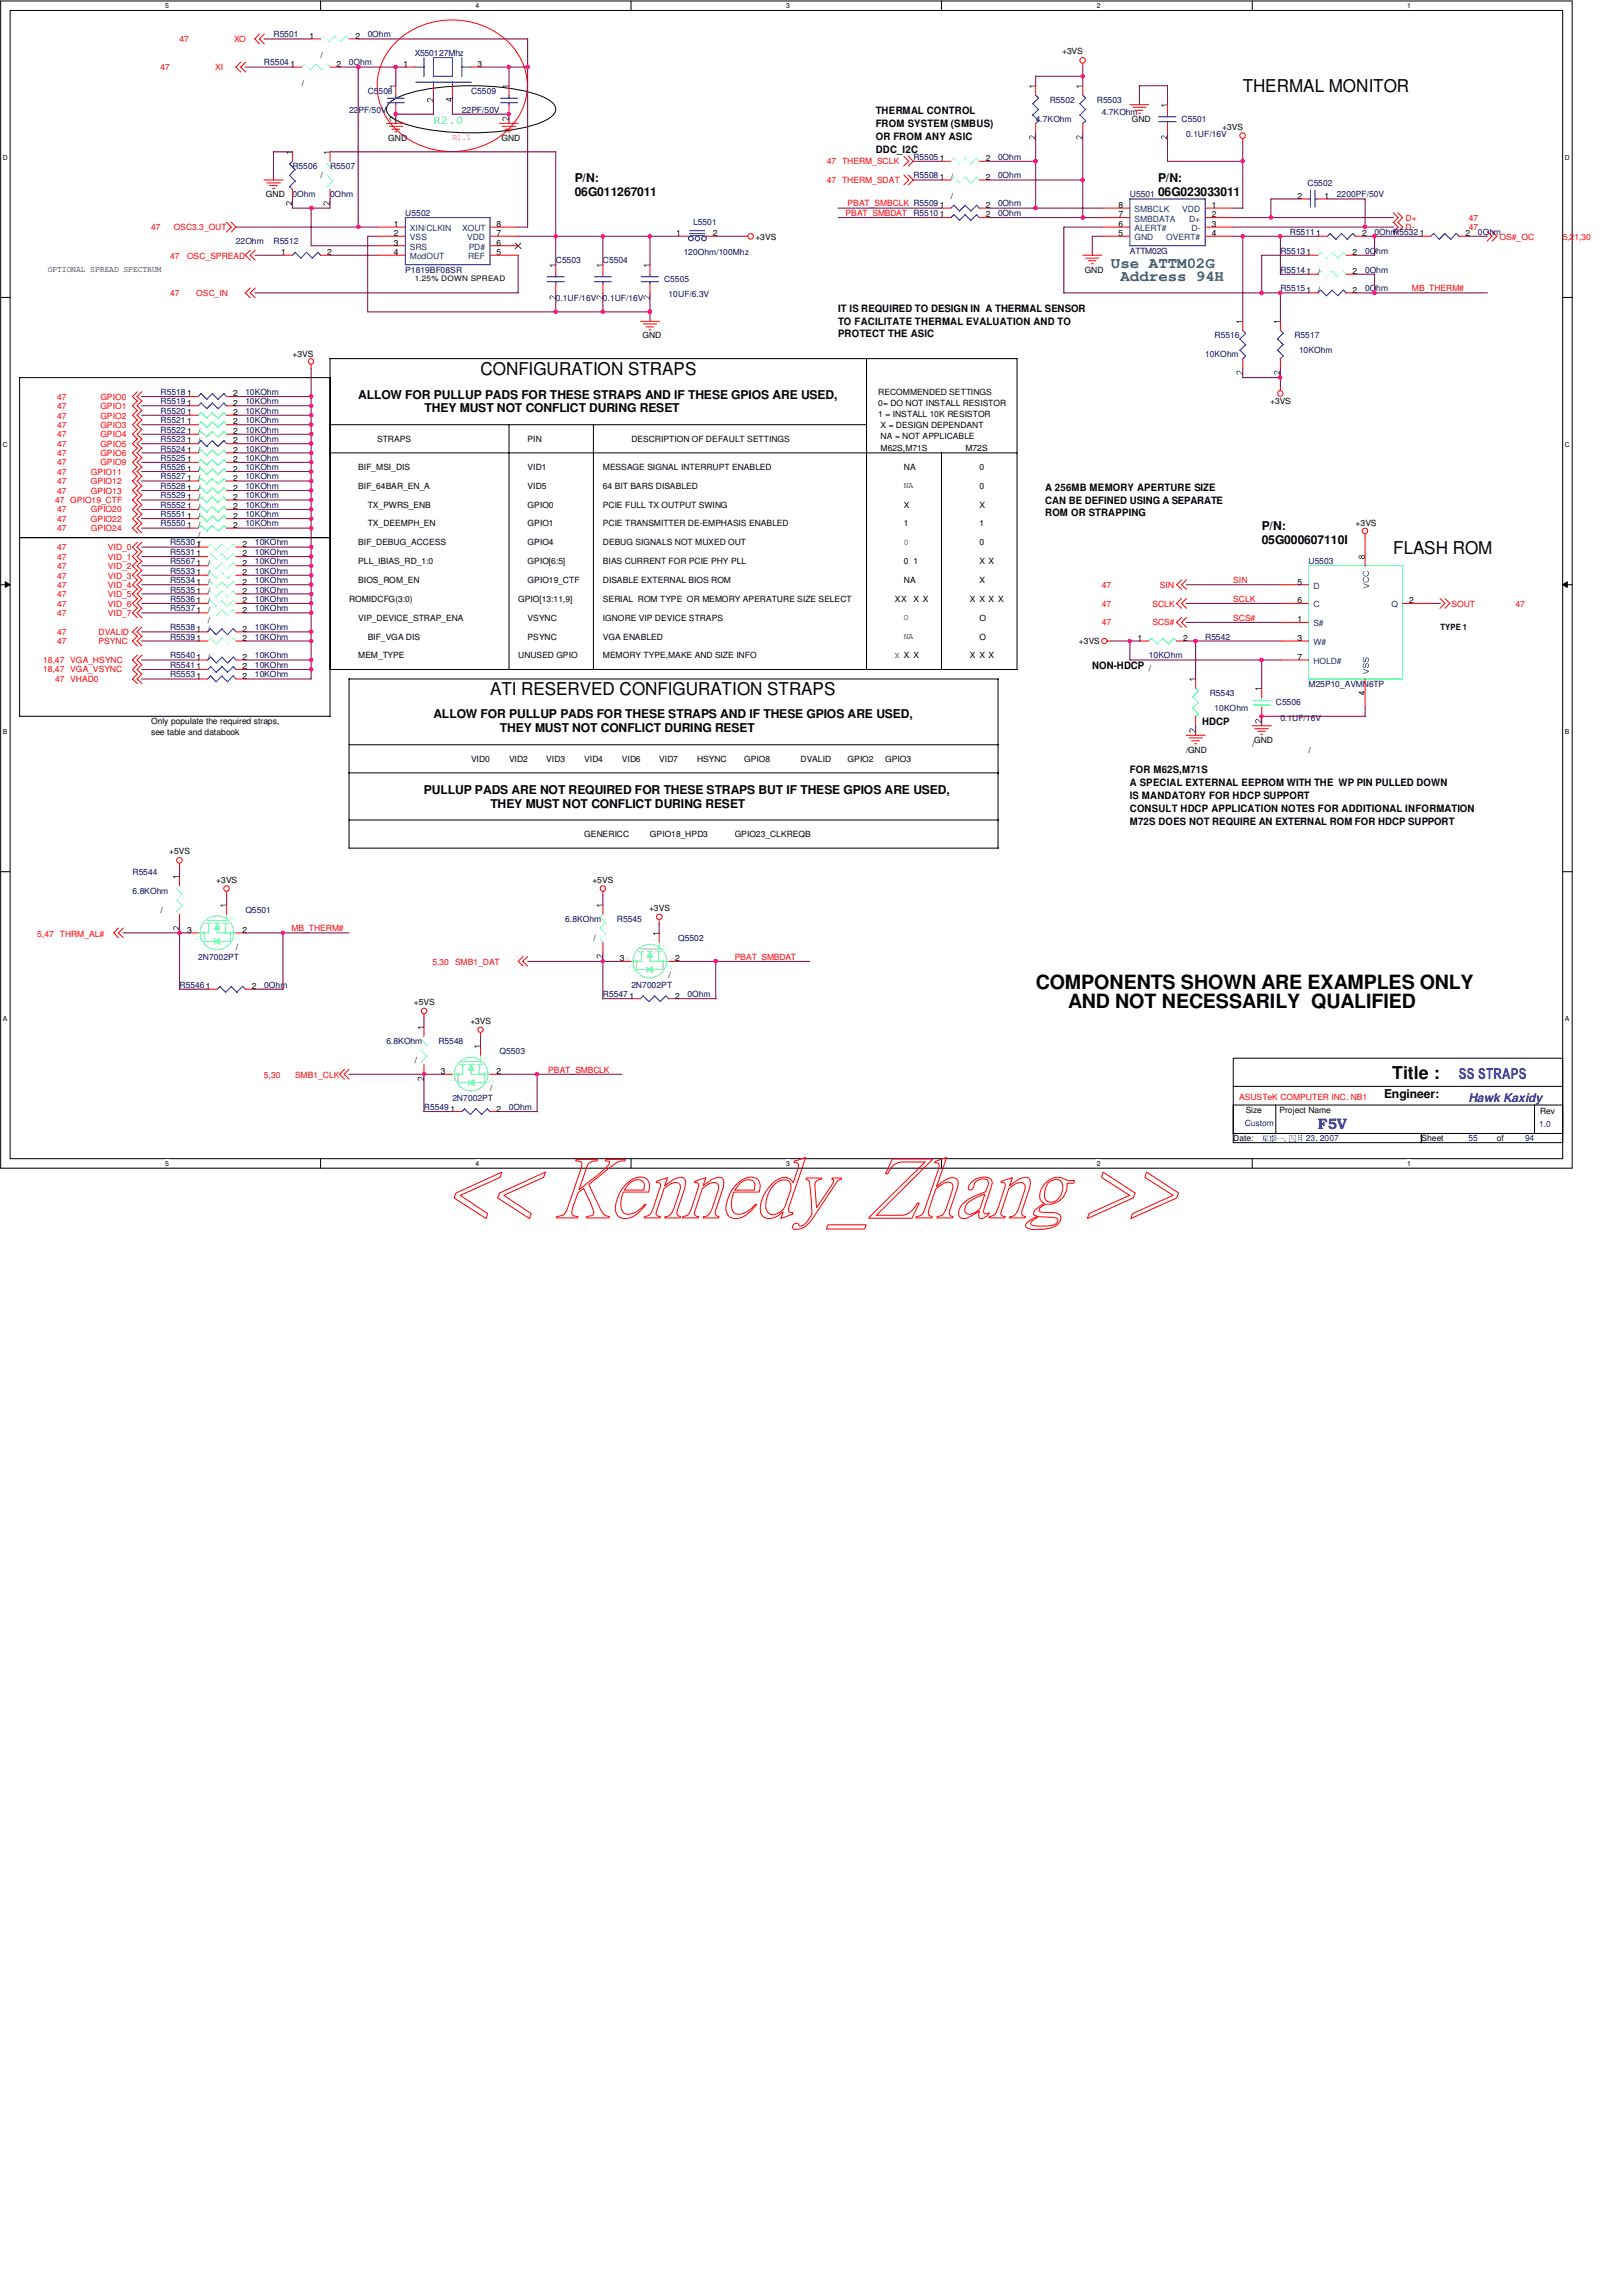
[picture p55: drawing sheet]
<svg xmlns="http://www.w3.org/2000/svg" width="210mm" height="297mm" viewBox="0 0 210 297" stroke-linecap="round" stroke-linejoin="round" font-family="sans-serif">
<defs><g id="words">
<g font-size="2.5">
<text x="134" y="127.9">COMPONENTS SHOWN ARE EXAMPLES ONLY</text>
<text x="138.2" y="130.3">AND NOT NECESSARILY QUALIFIED</text>
</g>
<g font-size="2.3">
<text x="160.8" y="11.9">THERMAL MONITOR</text>
<text x="62.2" y="48.5">CONFIGURATION STRAPS</text>
<text x="180.3" y="71.6">FLASH ROM</text>
<text x="63.4" y="89.9">ATI RESERVED CONFIGURATION STRAPS</text>
<text x="180.2" y="139.7">Title :</text>
</g>
<g font-size="1.9" fill="#008080">
<text x="143.8" y="34.7">Use ATTM02G</text>
<text x="145" y="36.3">Address 94H</text>
</g>
<g font-size="1.9" fill="#00f">
<text x="188.8" y="139.6">SS STRAPS</text>
<text x="170.6" y="146">F5V</text>
</g>
<text font-size="1.6" fill="#0f0" x="56.1" y="16">R2.0</text>
<g font-size="1.6">
<text x="74.4" y="23.5">P/N:</text>
<text x="149.9" y="23.5">P/N:</text>
<text x="74.4" y="25.4">06G011267011</text>
<text x="149.9" y="25.4">06G023033011</text>
<text x="46.4" y="51.6">ALLOW FOR PULLUP PADS FOR THESE STRAPS AND IF THESE GPIOS ARE USED,</text>
<text x="54.9" y="53.3">THEY MUST NOT CONFLICT DURING RESET</text>
<text x="163.3" y="68.6">P/N:</text>
<text x="163.3" y="70.4">05G000607110I</text>
<text x="56.1" y="92.9">ALLOW FOR PULLUP PADS FOR THESE STRAPS AND IF THESE GPIOS ARE USED,</text>
<text x="64.7" y="94.7">THEY MUST NOT CONFLICT DURING RESET</text>
<text x="54.9" y="102.7">PULLUP PADS ARE NOT REQUIRED FOR THESE STRAPS BUT IF THESE GPIOS ARE USED,</text>
<text x="63.5" y="104.5">THEY MUST NOT CONFLICT DURING RESET</text>
<text x="179.1" y="142">Engineer:</text>
</g>
<text font-size="1.6" fill="#00f" x="190" y="142.6">Hawk Kaxidy</text>
<g font-size="1.3">
<text x="113.3" y="14.8">THERMAL CONTROL</text>
<text x="113.3" y="16.4">FROM SYSTEM (SMBUS)</text>
<text x="113.3" y="18.1">OR FROM ANY ASIC</text>
<text x="113.3" y="19.8">DDC_I2C</text>
<text x="108.5" y="40.3">IT IS REQUIRED TO DESIGN IN A THERMAL SENSOR</text>
<text x="108.5" y="42">TO FACILITATE THERMAL EVALUATION AND TO</text>
<text x="108.5" y="43.6">PROTECT THE ASIC</text>
<text x="135.3" y="63.5">A 256MB MEMORY APERTURE SIZE</text>
<text x="135.3" y="65.2">CAN BE DEFINED USING A SEPARATE</text>
<text x="135.3" y="66.8">ROM OR STRAPPING</text>
<text x="141.4" y="86.6">NON-HDCP</text>
<text x="155.6" y="93.8">HDCP</text>
<text x="146.2" y="100">FOR M62S,M71S</text>
<text x="146.2" y="101.7">A SPECIAL EXTERNAL EEPROM WITH THE WP PIN PULLED DOWN</text>
<text x="146.2" y="103.3">IS MANDATORY FOR HDCP SUPPORT</text>
<text x="146.2" y="105">CONSULT HDCP APPLICATION NOTES FOR ADDITIONAL INFORMATION</text>
<text x="146.2" y="106.7">M72S DOES NOT REQUIRE AN EXTERNAL ROM FOR HDCP SUPPORT</text>
</g>
<g font-size="1.1" fill="#f00">
<text x="23.2" y="5.4">47</text>
<text x="30.3" y="5.4">XO</text>
<text x="20.8" y="9.1">47</text>
<text x="27.9" y="9.1">XI</text>
<text x="107" y="21.3">47 THERM_SCLK</text>
<text x="107" y="23.7">47 THERM_SDAT</text>
<text x="19.6" y="29.8">47</text>
<text x="22.5" y="29.8">OSC3.3_OUT</text>
<text x="109.4" y="27.9">PBAT_SMBDAT</text>
<text x="109.7" y="26.7">PBAT_SMBCLK R5509</text>
<text x="181.9" y="28.5">D+</text>
<text x="181.9" y="29.8">D-</text>
<text x="190.1" y="28.5">47</text>
<text x="190.1" y="29.8">47</text>
<text x="22" y="33.4">47</text>
<text x="24.2" y="33.4">OSC_SPREAD</text>
<text x="194.1" y="31">OS#_OC</text>
<text x="202.2" y="31">5,21,30</text>
<text x="22" y="38.3">47</text>
<text x="25.4" y="38.3">OSC_IN</text>
<text x="182.7" y="37.7">MB_THERM#</text>
<text x="7.4" y="51.7">47</text>
<text x="7.4" y="52.9">47</text>
<text x="13" y="51.7">GPIO0</text>
<text x="13" y="52.9">GPIO1</text>
<text x="7.4" y="54.1">47</text>
<text x="7.4" y="55.4">47</text>
<text x="7.4" y="57.8">47</text>
<text x="7.4" y="56.6">47</text>
<text x="7.4" y="59">47</text>
<text x="13" y="54.1">GPIO2</text>
<text x="13" y="55.4">GPIO3</text>
<text x="13" y="57.8">GPIO5</text>
<text x="13" y="56.6">GPIO4</text>
<text x="13" y="59">GPIO6</text>
<text x="7.2" y="65.1">47 GPIO19_CTF</text>
<text x="7.4" y="60.2">47</text>
<text x="7.4" y="62.7">47</text>
<text x="7.4" y="61.4">47</text>
<text x="7.4" y="63.9">47</text>
<text x="11.8" y="62.7">GPIO12</text>
<text x="11.8" y="61.4">GPIO11</text>
<text x="11.8" y="63.9">GPIO13</text>
<text x="13" y="60.2">GPIO9</text>
<text x="7.4" y="71.2">47</text>
<text x="7.4" y="66.3">47</text>
<text x="7.4" y="67.5">47</text>
<text x="7.4" y="68.7">47</text>
<text x="11.8" y="66.3">GPIO20</text>
<text x="11.8" y="67.5">GPIO22</text>
<text x="11.8" y="68.7">GPIO24</text>
<text x="14" y="71.2">VID_0</text>
<text x="7.4" y="74.8">47</text>
<text x="7.4" y="76">47</text>
<text x="7.4" y="73.6">47</text>
<text x="7.4" y="72.4">47</text>
<text x="7.4" y="77.3">47</text>
<text x="14" y="74.8">VID_3</text>
<text x="14" y="76">VID_4</text>
<text x="14" y="73.6">VID_2</text>
<text x="14" y="72.4">VID_1</text>
<text x="14" y="77.3">VID_5</text>
<text x="142.6" y="76">47</text>
<text x="150.1" y="76">SIN</text>
<text x="159.6" y="75.4">SIN</text>
<text x="159.6" y="77.9">SCLK</text>
<text x="7.4" y="78.5">47</text>
<text x="7.4" y="79.7">47</text>
<text x="7.4" y="83.4">47</text>
<text x="7.4" y="82.1">47</text>
<text x="12.7" y="83.4">PSYNC</text>
<text x="12.7" y="82.1">DVALID</text>
<text x="14" y="78.5">VID_6</text>
<text x="14" y="79.7">VID_7</text>
<text x="142.6" y="78.5">47</text>
<text x="142.6" y="80.9">47</text>
<text x="149.1" y="78.5">SCLK</text>
<text x="149.1" y="80.9">SCS#</text>
<text x="159.6" y="80.3">SCS#</text>
<text x="187.8" y="78.5">SOUT</text>
<text x="196.1" y="78.5">47</text>
<text x="5.6" y="85.8">18,47 VGA_HSYNC</text>
<text x="5.6" y="87">18,47 VGA_VSYNC</text>
<text x="7.2" y="88.2">47 VHAD0</text>
<text x="4.8" y="121.2">5,47</text>
<text x="7.7" y="121.2">THRM_AL#</text>
<text x="37.7" y="120.5">MB_THERM#</text>
<text x="56" y="124.9">5,30</text>
<text x="58.9" y="124.9">SMB1_DAT</text>
<text x="95.1" y="124.2">PBAT_SMBDAT</text>
<text x="34.2" y="139.5">5,30</text>
<text x="38.2" y="139.5">SMB1_CLK</text>
<text x="71" y="138.8">PBAT_SMBCLK</text>
<text x="160.4" y="142.3">ASUSTeK COMPUTER INC. NB1</text>
</g>
<g font-size="1.1" fill="#000080">
<text x="35.4" y="4.8">R5501</text>
<text x="47.6" y="4.8">0Ohm</text>
<text x="34.2" y="8.5">R5504</text>
<text x="45.1" y="8.5">0Ohm</text>
<text x="53.7" y="7.2">X550127Mhz</text>
<text x="45.2" y="14.6">22PF/50V</text>
<text x="47.6" y="12.1">C5508</text>
<text x="59.8" y="14.6">22PF/50V</text>
<text x="61" y="12.1">C5509</text>
<text x="134" y="15.8">4.7KOhm</text>
<text x="135.8" y="13.3">R5502</text>
<text x="141.9" y="13.3">R5503</text>
<text x="142.6" y="14.8">4.7KOhm</text>
<text x="152.9" y="15.8">C5501</text>
<text x="153.5" y="17.7">0.1UF/16V</text>
<text x="37.8" y="21.9">R5506</text>
<text x="42.7" y="21.9">R5507</text>
<text x="118.2" y="20.7">R5505</text>
<text x="118.2" y="23.1">R5508</text>
<text x="129.2" y="20.7">0Ohm</text>
<text x="129.2" y="23.1">0Ohm</text>
<text x="37.8" y="25.5">0Ohm</text>
<text x="42.7" y="25.5">0Ohm</text>
<text x="52.5" y="27.9">U5502</text>
<text x="89.7" y="29.2">L5501</text>
<text x="118.2" y="27.9">R5510</text>
<text x="129.2" y="27.9">0Ohm</text>
<text x="129.2" y="26.7">0Ohm</text>
<text x="146.2" y="25.5">U5501</text>
<text x="169.2" y="24">C5502</text>
<text x="173" y="25.5">2200PF/50V</text>
<text x="30.5" y="31.6">22Ohm</text>
<text x="35.4" y="31.6">R5512</text>
<text x="52.5" y="35.3">P1819BF08SR</text>
<text x="71.9" y="34">C5503</text>
<text x="78" y="34">C5504</text>
<text x="88.5" y="32.9">120Ohm/100Mhz</text>
<text x="146.2" y="32.8">ATTM02G</text>
<text x="165.7" y="35.3">R55141</text>
<text x="165.7" y="32.8">R55131</text>
<text x="166.9" y="30.4">R55111</text>
<text x="176.7" y="35.3">0Ohm</text>
<text x="176.7" y="32.8">0Ohm</text>
<text x="177.9" y="30.4">0Ohm</text>
<text x="180.3" y="30.4">R5532</text>
<text x="191.3" y="30.4">0Ohm</text>
<text x="71.9" y="38.9">0.1UF/16V</text>
<text x="78" y="38.9">0.1UF/16V</text>
<text x="85.9" y="36.5">C5505</text>
<text x="86.5" y="38.4">10UF/6.3V</text>
<text x="165.7" y="37.7">R55151</text>
<text x="176.7" y="37.7">0Ohm</text>
<text x="156" y="46.2">10KOhm</text>
<text x="157.2" y="43.8">R5516</text>
<text x="167.5" y="43.8">R5517</text>
<text x="168.1" y="45.7">10KOhm</text>
<text x="20.8" y="52.3">R5519</text>
<text x="20.8" y="53.5">R5520</text>
<text x="20.8" y="51.1">R5518</text>
<text x="31.7" y="52.3">10KOhm</text>
<text x="31.7" y="53.5">10KOhm</text>
<text x="31.7" y="51.1">10KOhm</text>
<text x="20.8" y="54.7">R5521</text>
<text x="20.8" y="57.2">R5523</text>
<text x="20.8" y="59.6">R5525</text>
<text x="20.8" y="58.4">R5524</text>
<text x="20.8" y="56">R5522</text>
<text x="31.7" y="54.7">10KOhm</text>
<text x="31.7" y="57.2">10KOhm</text>
<text x="31.7" y="59.6">10KOhm</text>
<text x="31.7" y="58.4">10KOhm</text>
<text x="31.7" y="56">10KOhm</text>
<text x="20.8" y="62">R5527</text>
<text x="20.8" y="65.7">R5552</text>
<text x="20.8" y="63.2">R5528</text>
<text x="20.8" y="60.8">R5526</text>
<text x="20.8" y="64.5">R5529</text>
<text x="31.7" y="62">10KOhm</text>
<text x="31.7" y="65.7">10KOhm</text>
<text x="31.7" y="63.2">10KOhm</text>
<text x="31.7" y="60.8">10KOhm</text>
<text x="31.7" y="64.5">10KOhm</text>
<text x="20.8" y="66.9">R5551</text>
<text x="20.8" y="68.1">R5550</text>
<text x="22" y="71.8">R5531</text>
<text x="22" y="70.6">R5530</text>
<text x="31.7" y="66.9">10KOhm</text>
<text x="31.7" y="68.1">10KOhm</text>
<text x="33" y="71.8">10KOhm</text>
<text x="33" y="70.6">10KOhm</text>
<text x="22" y="77.9">R5536</text>
<text x="22" y="73">R5567</text>
<text x="22" y="75.4">R5534</text>
<text x="22" y="76.7">R5535</text>
<text x="22" y="74.2">R5533</text>
<text x="33" y="77.9">10KOhm</text>
<text x="33" y="73">10KOhm</text>
<text x="33" y="75.4">10KOhm</text>
<text x="33" y="76.7">10KOhm</text>
<text x="33" y="74.2">10KOhm</text>
<text x="169.3" y="73">U5503</text>
<text x="22" y="82.8">R5539</text>
<text x="22" y="81.5">R5538</text>
<text x="22" y="79.1">R5537</text>
<text x="33" y="82.8">10KOhm</text>
<text x="33" y="81.5">10KOhm</text>
<text x="33" y="79.1">10KOhm</text>
<text x="156" y="82.8">R5542</text>
<text x="22" y="86.4">R5541</text>
<text x="22" y="87.6">R5553</text>
<text x="22" y="85.2">R5540</text>
<text x="33" y="86.4">10KOhm</text>
<text x="33" y="87.6">10KOhm</text>
<text x="33" y="85.2">10KOhm</text>
<text x="148.7" y="85.2">10KOhm</text>
<text x="169.3" y="88.9">M25P10_AVMN6TP</text>
<text x="156.5" y="90">R5543</text>
<text x="157.2" y="92">10KOhm</text>
<text x="165.1" y="91.3">C5506</text>
<text x="165.7" y="93.2">0.1UF/16V</text>
<text x="17.1" y="113.2">R5544</text>
<text x="17.1" y="115.6">6.8KOhm</text>
<text x="31.7" y="118.1">Q5501</text>
<text x="73.2" y="119.3">6.8KOhm</text>
<text x="79.8" y="119.3">R5545</text>
<text x="25.7" y="124.2">2N7002PT</text>
<text x="87.8" y="121.7">Q5502</text>
<text x="23.2" y="127.8">R55461</text>
<text x="34.2" y="127.8">0Ohm</text>
<text x="78" y="129">R5547</text>
<text x="81.7" y="127.8">2N7002PT</text>
<text x="89" y="129">0Ohm</text>
<text x="50" y="135.1">6.8KOhm</text>
<text x="56.7" y="135.1">R5548</text>
<text x="64.6" y="136.3">Q5503</text>
<text x="54.9" y="143.6">R5549</text>
<text x="58.5" y="142.4">2N7002PT</text>
<text x="65.8" y="143.6">0Ohm</text>
</g>
<g font-size="1.1">
<text x="40" y="5">1</text>
<text x="46" y="5">2</text>
<text x="37.6" y="8.7">1</text>
<text x="39.1" y="11.1">/</text>
<text x="41.5" y="7.5">/</text>
<text x="43.6" y="8.7">2</text>
<text x="52.2" y="8.7">1</text>
<text x="61.8" y="8.7">3</text>
<text x="137.5" y="7">+3VS</text>
<text x="146.5" y="15.8">GND</text>
<text x="158.2" y="16.8">+3VS</text>
<text x="41.5" y="23.1">/</text>
<text x="50.2" y="18.2">GND</text>
<text x="64.9" y="18.2">GND</text>
<text x="121.6" y="20.8">1</text>
<text x="121.6" y="23.3">1</text>
<text x="123.1" y="23.3">/</text>
<text x="127.6" y="20.8">2</text>
<text x="127.6" y="23.3">2</text>
<text x="34.4" y="25.5">GND</text>
<text x="51" y="29.3">1</text>
<text x="64.3" y="29.3">8</text>
<text x="121.6" y="28.1">1</text>
<text x="121.6" y="26.9">1</text>
<text x="123.1" y="25.8">/</text>
<text x="127.6" y="28.1">2</text>
<text x="127.6" y="26.9">2</text>
<text x="144.7" y="26.9">8</text>
<text x="144.7" y="28.1">7</text>
<text x="144.7" y="29.3">6</text>
<text x="156.8" y="26.9">1</text>
<text x="156.8" y="28.1">2</text>
<text x="156.8" y="29.3">3</text>
<text x="167.9" y="25.7">2</text>
<text x="171.4" y="25.7">1</text>
<text x="6.2" y="35.1">OPTIONAL SPREAD SPECTRUM</text>
<text x="36.4" y="33">1</text>
<text x="42.3" y="33">2</text>
<text x="51" y="30.6">2</text>
<text x="51" y="31.8">3</text>
<text x="51" y="33">4</text>
<text x="64.3" y="33">5</text>
<text x="64.3" y="31.8">6</text>
<text x="64.3" y="30.6">7</text>
<text x="87.5" y="30.6">1</text>
<text x="92.2" y="30.6">2</text>
<text x="97.7" y="31">+3VS</text>
<text x="140.4" y="35.3">GND</text>
<text x="144.7" y="30.6">5</text>
<text x="156.8" y="30.6">4</text>
<text x="170.6" y="35.5">/</text>
<text x="175" y="35.4">2</text>
<text x="175" y="33">2</text>
<text x="176.3" y="30.6">2</text>
<text x="183.7" y="30.6">1</text>
<text x="189.7" y="30.6">2</text>
<text x="170.6" y="37.9">/</text>
<text x="175" y="37.9">2</text>
<text x="37.8" y="46.2">+3VS</text>
<text x="83.1" y="43.8">GND</text>
<text x="24.2" y="52.5">1</text>
<text x="24.2" y="53.7">1</text>
<text x="24.2" y="51.3">1</text>
<text x="30.2" y="52.5">2</text>
<text x="30.2" y="53.7">2</text>
<text x="30.2" y="51.3">2</text>
<text x="113.7" y="51.1">RECOMMENDED SETTINGS</text>
<text x="113.7" y="52.5">0= DO NOT INSTALL RESISTOR</text>
<text x="113.7" y="54">1 = INSTALL 10K RESISTOR</text>
<text x="164.4" y="52.3">+3VS</text>
<text x="24.2" y="54.9">1</text>
<text x="24.2" y="57.4">1</text>
<text x="24.2" y="59.8">1</text>
<text x="24.2" y="58.6">1</text>
<text x="24.2" y="56.1">1</text>
<text x="25.7" y="57.4">/</text>
<text x="25.7" y="56.2">/</text>
<text x="25.7" y="58.6">/</text>
<text x="30.2" y="54.9">2</text>
<text x="30.2" y="57.4">2</text>
<text x="30.2" y="59.8">2</text>
<text x="30.2" y="58.6">2</text>
<text x="30.2" y="56.1">2</text>
<text x="48.8" y="57.2">STRAPS</text>
<text x="68.3" y="57.2">PIN</text>
<text x="81.7" y="57.2">DESCRIPTION OF DEFAULT SETTINGS</text>
<text x="114" y="55.4">X = DESIGN DEPENDANT</text>
<text x="114" y="56.9">NA = NOT APPLICABLE</text>
<text x="114" y="58.3">M62S,M71S</text>
<text x="124.9" y="58.3">M72S</text>
<text x="24.2" y="62.2">1</text>
<text x="24.2" y="65.9">1</text>
<text x="24.2" y="63.5">1</text>
<text x="24.2" y="61">1</text>
<text x="24.2" y="64.6">1</text>
<text x="25.7" y="64.7">/</text>
<text x="25.7" y="66">/</text>
<text x="25.7" y="62.3">/</text>
<text x="25.7" y="63.5">/</text>
<text x="25.7" y="61">/</text>
<text x="30.2" y="62.2">2</text>
<text x="30.2" y="65.9">2</text>
<text x="30.2" y="63.5">2</text>
<text x="30.2" y="61">2</text>
<text x="30.2" y="64.6">2</text>
<text x="46.4" y="60.8">BIF_MSI_DIS</text>
<text x="46.4" y="63.2">BIF_64BAR_EN_A</text>
<text x="47.6" y="65.7">TX_PWRS_ENB</text>
<text x="68.3" y="65.7">GPIO0</text>
<text x="68.3" y="63.2">VID5</text>
<text x="68.3" y="60.8">VID1</text>
<text x="78" y="63.2">64 BIT BARS DISABLED</text>
<text x="78" y="65.7">PCIE FULL TX OUTPUT SWING</text>
<text x="78" y="60.8">MESSAGE SIGNAL INTERRUPT ENABLED</text>
<text x="117" y="60.8">NA</text>
<text x="117" y="63.2">NA</text>
<text x="117" y="65.7">X</text>
<text x="126.7" y="63.2">0</text>
<text x="126.7" y="65.7">X</text>
<text x="126.7" y="60.8">0</text>
<text x="24.2" y="67.1">1</text>
<text x="24.2" y="68.3">1</text>
<text x="25.4" y="72">1</text>
<text x="25.4" y="70.7">1/</text>
<text x="25.7" y="69.6">/</text>
<text x="25.7" y="68.4">/</text>
<text x="25.7" y="67.1">/</text>
<text x="30.2" y="67.1">2</text>
<text x="30.2" y="68.3">2</text>
<text x="31.4" y="72">2</text>
<text x="31.4" y="70.7">2</text>
<text x="46.4" y="70.6">BIF_DEBUG_ACCESS</text>
<text x="47.6" y="68.1">TX_DEEMPH_EN</text>
<text x="68.3" y="68.1">GPIO1</text>
<text x="68.3" y="70.6">GPIO4</text>
<text x="78" y="68.1">PCIE TRANSMITTER DE-EMPHASIS ENABLED</text>
<text x="78" y="70.6">DEBUG SIGNALS NOT MUXED OUT</text>
<text x="117" y="68.1">1</text>
<text x="117" y="70.5">0</text>
<text x="126.7" y="70.6">0</text>
<text x="126.7" y="68.1">1</text>
<text x="175.4" y="68.1">+3VS</text>
<text x="25.4" y="73.2">1</text>
<text x="25.4" y="75.6">1</text>
<text x="25.4" y="76.8">1</text>
<text x="25.4" y="74.4">1</text>
<text x="26.9" y="75.7">/</text>
<text x="26.9" y="74.5">/</text>
<text x="26.9" y="73.2">/</text>
<text x="26.9" y="76.9">/</text>
<text x="31.4" y="73.2">2</text>
<text x="31.4" y="75.6">2</text>
<text x="31.4" y="76.8">2</text>
<text x="31.4" y="74.4">2</text>
<text x="45.2" y="77.9">ROMIDCFG(3:0)</text>
<text x="46.4" y="73">PLL_IBIAS_RD_1:0</text>
<text x="46.4" y="75.4">BIOS_ROM_EN</text>
<text x="67.1" y="77.9">GPIO[13:11,9]</text>
<text x="68.3" y="73">GPIO[6:5]</text>
<text x="68.3" y="75.4">GPIO19_CTF</text>
<text x="78" y="75.4">DISABLE EXTERNAL BIOS ROM</text>
<text x="78" y="77.9">SERIAL ROM TYPE OR MEMORY APERATURE SIZE SELECT</text>
<text x="78" y="73">BIAS CURRENT FOR PCIE PHY PLL</text>
<text x="115.8" y="77.9">XX</text>
<text x="117" y="75.4">NA</text>
<text x="117" y="73">0</text>
<text x="118.2" y="73">1</text>
<text x="118.2" y="77.9">X X</text>
<text x="125.5" y="77.9">X X X X</text>
<text x="126.7" y="73">X X</text>
<text x="126.7" y="75.4">X</text>
<text x="167.9" y="75.6">5</text>
<text x="25.4" y="78.1">1</text>
<text x="25.4" y="82.9">1</text>
<text x="25.4" y="81.7">1</text>
<text x="25.4" y="79.2">1</text>
<text x="26.9" y="80.6">/</text>
<text x="26.9" y="78.1">/</text>
<text x="26.9" y="79.3">/</text>
<text x="26.9" y="81.8">/</text>
<text x="31.4" y="78.1">2</text>
<text x="31.4" y="82.9">2</text>
<text x="31.4" y="81.7">2</text>
<text x="31.4" y="79.2">2</text>
<text x="46.4" y="80.3">VIP_DEVICE_STRAP_ENA</text>
<text x="47.6" y="82.8">BIF_VGA DIS</text>
<text x="68.3" y="82.8">PSYNC</text>
<text x="68.3" y="80.3">VSYNC</text>
<text x="78" y="82.8">VGA ENABLED</text>
<text x="78" y="80.3">IGNORE VIP DEVICE STRAPS</text>
<text x="117" y="82.6">NA</text>
<text x="117" y="80.2">O</text>
<text x="126.7" y="82.8">O</text>
<text x="126.7" y="80.3">O</text>
<text x="139.6" y="83.4">+3VS</text>
<text x="147.2" y="82.9">1</text>
<text x="153.1" y="82.9">2</text>
<text x="167.9" y="78.1">6</text>
<text x="167.9" y="80.5">1</text>
<text x="167.9" y="82.9">3</text>
<text x="182.4" y="78.1">2</text>
<text x="186.4" y="81.5">TYPE 1</text>
<text x="25.4" y="86.6">1</text>
<text x="25.4" y="87.8">1</text>
<text x="25.4" y="85.3">1</text>
<text x="26.9" y="85.4">/</text>
<text x="31.4" y="86.6">2</text>
<text x="31.4" y="87.8">2</text>
<text x="31.4" y="85.3">2</text>
<text x="46.4" y="85.2">MEM_TYPE</text>
<text x="67.1" y="85.2">UNUSED GPIO</text>
<text x="78" y="85.2">MEMORY TYPE,MAKE AND SIZE INFO</text>
<text x="115.8" y="85.1">X X X</text>
<text x="125.5" y="85.2">X X X</text>
<text x="148.7" y="86.9">/</text>
<text x="167.9" y="85.3">7</text>
<text x="19.6" y="93.7">Only populate the required straps,</text>
<text x="19.6" y="95.1">see table and databook</text>
<text x="61" y="98.6">VID0</text>
<text x="65.9" y="98.6">VID2</text>
<text x="70.7" y="98.6">VID3</text>
<text x="75.6" y="98.6">VID4</text>
<text x="80.5" y="98.6">VID6</text>
<text x="85.3" y="98.6">VID7</text>
<text x="90.2" y="98.6">HSYNC</text>
<text x="96.3" y="98.6">GPIO8</text>
<text x="103.6" y="98.6">DVALID</text>
<text x="109.7" y="98.6">GPIO2</text>
<text x="114.6" y="98.6">GPIO3</text>
<text x="153.5" y="97.4">/GND</text>
<text x="162.1" y="96.6">/</text>
<text x="162.3" y="96.1">GND</text>
<text x="169.3" y="97.4">/</text>
<text x="21.9" y="110.5">+5VS</text>
<text x="75.6" y="108.3">GENERICC</text>
<text x="84.1" y="108.3">GPIO18_HPD3</text>
<text x="95.1" y="108.3">GPIO23_CLKREQB</text>
<text x="20.8" y="118.1">/</text>
<text x="28" y="114.2">+3VS</text>
<text x="76.7" y="114.2">+5VS</text>
<text x="84" y="117.8">+3VS</text>
<text x="24.2" y="120.7">3</text>
<text x="30.5" y="122.9">/</text>
<text x="31.4" y="120.7">2</text>
<text x="76.8" y="121.7">/</text>
<text x="80.2" y="124.3">3</text>
<text x="87.4" y="124.3">2</text>
<text x="32.6" y="128">2</text>
<text x="53.6" y="130">+5VS</text>
<text x="81.4" y="129.2">1</text>
<text x="86.5" y="126.6">/</text>
<text x="87.4" y="129.2">2</text>
<text x="53.7" y="137.5">/</text>
<text x="60.9" y="132.4">+3VS</text>
<text x="57.1" y="138.9">3</text>
<text x="58.3" y="143.8">1</text>
<text x="63.4" y="141.2">/</text>
<text x="64.3" y="143.8">2</text>
<text x="64.3" y="138.9">2</text>
<text x="161.2" y="144">Size</text>
<text x="165.6" y="144">Project Name</text>
<text x="159.6" y="147.7">Date:</text>
<text x="183.9" y="147.7">Sheet</text>
<text x="193.7" y="147.7">of</text>
<text x="199.3" y="144.1">Rev</text>
</g>
<text font-size="1.1" fill="#ff0080" x="58.5" y="18.1">R1.1</text>
<g font-size="1.1" fill="#004080">
<text x="53" y="29.9">XIN/CLKIN</text>
<text x="59.8" y="29.9">XOUT</text>
<text x="146.8" y="27.4">SMBCLK</text>
<text x="146.8" y="28.7">SMBDATA</text>
<text x="146.8" y="29.9">ALERT#</text>
<text x="153" y="27.4">VDD</text>
<text x="153.9" y="28.7">D+</text>
<text x="154.2" y="29.9">D-</text>
<text x="53" y="31.1">VSS</text>
<text x="53" y="32.3">SRS</text>
<text x="53" y="33.5">ModOUT</text>
<text x="60.5" y="31.1">VDD</text>
<text x="60.6" y="33.5">REF</text>
<text x="60.7" y="32.3">PD#</text>
<text x="146.8" y="31.1">GND</text>
<text x="150.9" y="31.1">OVERT#</text>
<text x="170" y="76.2">D</text>
<text x="170" y="78.6">C</text>
<text x="170" y="81">S#</text>
<text x="170" y="83.4">W#</text>
<text x="180.1" y="78.6">Q</text>
<text x="170" y="85.9">HOLD#</text>
</g>
<g font-size="1.1" fill="#00f">
<text x="161.1" y="145.7">Custom</text>
<text x="166.2" y="147.7">,</text>
<text x="169" y="147.7">23, 2007</text>
<text x="190" y="147.7">55</text>
<text x="197.4" y="147.7">94</text>
<text x="199.2" y="145.8">1.0</text>
</g>
<text font-size="1" x="53.7" y="36.4">1.25% DOWN SPREAD</text>
<g font-size=".9">
<text x="21.4" y="1">5</text>
<text x="61.6" y="1">4</text>
<text x="101.7" y="1">3</text>
<text x="141.9" y="1">2</text>
<text x="182.1" y="1">1</text>
<text x=".4" y="20.7">D</text>
<text x="202.5" y="20.7">D</text>
<text x=".4" y="57.8">C</text>
<text x="202.5" y="57.8">C</text>
<text x=".4" y="95">B</text>
<text x="202.5" y="95">B</text>
<text x=".4" y="132.1">A</text>
<text x="202.5" y="132.1">A</text>
<text x="21.4" y="150.8">5</text>
<text x="61.6" y="150.8">4</text>
<text x="101.7" y="150.8">3</text>
<text x="141.9" y="150.8">2</text>
<text x="182.1" y="150.8">1</text>
</g>
</g></defs>
<path d="M.1 .1h203.4v151h-203.4zM1.3 1.4h200.9v148.5h-200.9z" fill="none" stroke="#000" stroke-width=".13"/>
<g fill="#fff">
<path d="M21.4 .3h.5v.9h-.5z"/>
<path d="M21.4 150h.5v1h-.5z"/>
</g>
<path d="M41.5 .1v1.3M41.5 149.9v1.2" fill="none" stroke="#000" stroke-width=".13"/>
<g fill="#fff">
<path d="M61.6 .3h.5v.9h-.5z"/>
<path d="M61.6 150h.5v1h-.5z"/>
</g>
<path d="M81.7 .1v1.3M81.7 149.9v1.2" fill="none" stroke="#000" stroke-width=".13"/>
<g fill="#fff">
<path d="M101.7 .3h.5v.9h-.5z"/>
<path d="M101.7 150h.5v1h-.5z"/>
</g>
<path d="M121.8 .1v1.3M121.8 149.9v1.2" fill="none" stroke="#000" stroke-width=".13"/>
<g fill="#fff">
<path d="M141.9 .3h.5v.9h-.5z"/>
<path d="M141.9 150h.5v1h-.5z"/>
</g>
<path d="M162.1 .1v1.3M162.1 149.9v1.2" fill="none" stroke="#000" stroke-width=".13"/>
<g fill="#fff">
<path d="M182.1 .3h.5v.9h-.5z"/>
<path d="M182.1 150h.5v1h-.5z"/>
<path d="M.4 19.9h.6v1h-.6z"/>
<path d="M202.5 19.9h.7v1h-.7z"/>
<path d="M.4 57h.6v1h-.6z"/>
<path d="M202.5 57h.7v1h-.7z"/>
</g>
<path d="M.1 38.5h1.2M202.2 38.5h1.3" fill="none" stroke="#000" stroke-width=".13"/>
<g fill="#fff">
<path d="M.4 94.1h.6v1.1h-.6z"/>
<path d="M202.5 94.1h.6v1.1h-.6z"/>
</g>
<path d="M.1 75.6h1.2M.7 75.3l.6 .3-.6 .4zM202.2 75.6l.6-.3v.7zM202.2 75.6h1.3" fill="none" stroke="#000" stroke-width=".13"/>
<path d="M.7 75.3l.6 .3-.6 .4zM202.2 75.6l.6-.3v.7z" fill="#000"/>
<g fill="#fff">
<path d="M.4 131.3h.6v1h-.6z"/>
<path d="M202.5 131.3h.6v1h-.6z"/>
</g>
<g fill="none" stroke="#000" stroke-width=".13">
<path d="M50.5 13.3a12 12 0 0 1 5.8-1.9 34.1 34.1 0 0 1 12.9 .7 4.4 4.4 0 0 1 2.6 1.6l.1 .4a2.34 2.34 0 0 1-1.7 1.7 28.6 28.6 0 0 1-12.4 1.3 17.6 17.6 0 0 1-6.8-1.7l-.5-.4a1.06 1.06 0 0 1 0-1.7zM42.7 46.4h88.9v40.2h-88.9M42.7 54.9h69.4M42.7 46.4v46.3h-40.2v-43.8h40.2M42.7 58.6h88.9M65.9 54.9v31.7M76.8 54.9v31.7M112.1 46.4v40.2M121.8 58.6v28M2.5 69.6h40.2M42.7 86.6h.1M45.2 87.8v21.9h84"/>
<path d="M45.2 96.4h84M45.2 87.8h84M45.2 100h84M129.2 87.8v21.9M.1 112.8h1.2M45.2 106.1h84M202.2 112.8h1.3"/>
</g>
<path d="M50.8 5.9a10.6 10.6 0 0 1 15.4 0 7.8 7.8 0 0 1-1.7 11.9 10.7 10.7 0 0 1-13.7-1.5 7.7 7.7 0 0 1 0-10.4z" fill="none" stroke="#f00" stroke-width=".13"/>
<g fill="#00f">
<path d="M165.2 147.3h.8l.1-.1 .1 .1z"/>
<path d="M163.5 146.9h.5zM163.5 147l.5 .1zM163.5 147.2h.5zM163.4 146.9l.1 .4v-.4zM164 146.9v.3zM163.5 147.2l-.2 .4 .3-.3zM163.5 147.4h.6zM163.4 147.6h.6v-.1v.1zM163.7 147.2l.1 .6v-.5zM163.3 147.7l.9 .1-.1-.1z"/>
<path d="M164.4 147.2h.2zM164.4 147.3l.2 .1zM164.8 146.9h.3zM164.8 147.2h.3zM164.8 147.4h.3zM164.3 147h.5l-.1-.1zM164.4 146.8l.1 .7v-.6zM164.6 146.8l.1 .7v-.6zM164.3 147.5h.5l-.1-.1zM164.4 147.6l-.1 .2 .2-.2zM164.5 147.6l.2 .1v-.1zM164.8 146.9v.5l-.1 .4 .2-.4v-.5zM165.1 146.9v.8h-.2l.2 .1v-.1v-.8z"/>
<path d="M166.9 146.9h.7zM166.9 147.7h.7zM166.8 146.9l.1 .8v-.8zM167.6 146.9v.8h.1zM167.1 146.9v.4l-.1 .2 .1-.2zM167.3 146.9v.5h.2v-.2v.2h-.2z"/>
<path d="M168 146.9h.5zM168 147.1l.5 .1zM168 147.4h.5zM168 146.8v.7l-.1 .3 .1-.3zM168.5 146.8l-.1 .9h-.1l.1 .1h.1z"/>
</g>
<path d="M159.6 136.9h42.6v10.9h-42.6zM159.6 146.6h42.6M159.6 143h5.5v3.6M159.6 140.5h42.6M165.2 143h37M183.9 146.6v1.2M198.6 143v3.6" fill="none" stroke="#000" stroke-width=".13"/>
<g fill="none" stroke="#f00" stroke-width=".13">
<path d="M31.2 8l-.7 .7 .7 .6M31.8 8l-.6 .7 .6 .6M33.6 4.4l-.6 .6 .6 .7M34.2 4.4l-.6 .6 .6 .7M37.8 19.6v1.3M50 16h2.5M50.4 16.3h1.7M50.7 16.7h1M51.1 17.1h.3M64.6 16h2.5M65 16.3h1.7M65.4 16.7h.9"/>
<path d="M65.7 17.1h.3M140.1 8.2v.5M146.2 13.5h2.5M146.6 13.9h1.7M146.9 14.3h1M147.3 14.6h.3M160.8 17.9v.5M29.3 28.7l.6 .7-.6 .6M29.9 28.7l.6 .7-.6 .6M32.4 37.3l-.7 .6 .7 .6M32.4 32.4l-.7 .6 .7 .7M33 37.3l-.6 .6 .6 .6"/>
<path d="M33 32.4l-.6 .6 .6 .7M34.2 23.3h2.4M34.5 23.7h1.8M34.9 24h1M35.3 24.4h.3M37.8 24.5v1.2M48.8 30.6h3.7M48.8 33h3.7M48.8 29.4h3.7M48.8 31.8h3.7M63.4 30.6h3.7M63.4 33h3.7"/>
<path d="M63.4 29.4h3.7M63.4 31.8h3.7M71.9 34.2v1.3M71.9 36.7v1.2M78 34.2v1.3M78 36.7v1.2M84.1 34.2v1.3M84.1 36.7v1.2M96.3 30.6h.5M117 20.2l.6 .7-.6 .6M117 22.6l.6 .7-.6 .6M117.6 20.2l.6 .7-.6 .6"/>
<path d="M117.6 22.6l.6 .7-.6 .6M140.1 33h2.5M140.5 33.4h1.7M140.8 33.7h1M141.2 34.1h.3M169.3 37.9h1.3M174.2 37.9h1.2M180.3 27.5l.6 .7-.6 .6M180.3 28.7l.6 .7-.6 .6M180.9 27.5l.6 .7-.6 .6M180.9 28.7l.6 .7-.6 .6M192.4 30l.7 .6-.7 .6"/>
<path d="M193.1 30l.6 .6-.6 .6M17.8 53.1l-.7 .6 .7 .7M17.8 59.2l-.7 .6 .7 .7M17.8 54.3l-.7 .6 .7 .7M17.8 56.8l-.7 .6 .7 .6M17.8 51.9l-.7 .6 .7 .6M17.8 50.7l-.7 .6 .7 .6M17.8 55.5l-.7 .7 .7 .6M17.8 58l-.7 .6 .7 .6M18.4 53.1l-.7 .6 .7 .7M18.4 59.2l-.7 .6 .7 .7M18.4 54.3l-.7 .6 .7 .7"/>
<path d="M18.4 56.8l-.7 .6 .7 .6M18.4 50.7l-.7 .6 .7 .6M18.4 55.5l-.7 .7 .7 .6M18.4 58l-.7 .6 .7 .6M18.4 51.9l-.7 .6 .7 .6M24.4 54.9h1.3M29.3 54.9h1.2M40.3 47.2v.5M82.9 41.6h2.4M83.2 41.9h1.8M83.6 42.3h1M84 42.7h.2"/>
<path d="M165.7 50v.5M17.8 70.1l-.7 .7 .7 .6M17.8 61.6l-.7 .6 .7 .7M17.8 60.4l-.7 .6 .7 .6M17.8 73.8l-.7 .6 .7 .7M17.8 75l-.7 .6 .7 .6M17.8 72.6l-.7 .6 .7 .6M17.8 71.4l-.7 .6 .7 .6M17.8 77.4l-.7 .7 .7 .6M17.8 76.2l-.7 .6 .7 .7M17.8 78.7l-.7 .6 .7 .6M17.8 64.1l-.7 .6 .7 .6"/>
<path d="M17.8 62.8l-.7 .7 .7 .6M17.8 65.3l-.7 .6 .7 .6M17.8 66.5l-.7 .6 .7 .6M17.8 67.7l-.7 .6 .7 .7M18.4 70.1l-.7 .7 .7 .6M18.4 61.6l-.7 .6 .7 .7M18.4 60.4l-.7 .6 .7 .6M18.4 73.8l-.7 .6 .7 .7M18.4 75l-.7 .6 .7 .6M18.4 72.6l-.7 .6 .7 .6M18.4 71.4l-.7 .6 .7 .6M18.4 77.4l-.7 .7 .7 .6"/>
<path d="M18.4 76.2l-.7 .6 .7 .7M18.4 78.7l-.7 .6 .7 .6M18.4 64.1l-.7 .6 .7 .6M18.4 62.8l-.7 .7 .7 .6M18.4 65.3l-.7 .6 .7 .6M18.4 66.5l-.7 .6 .7 .6M18.4 67.7l-.7 .6 .7 .7M24.4 67.1h1.3M25.7 78.1h1.2M25.7 73.2h1.2M29.3 67.1h1.2M30.5 78.1h1.2"/>
<path d="M30.5 73.2h1.2M152.9 77.4l-.6 .7 .6 .6M152.9 79.9l-.6 .6 .6 .7M152.9 75l-.6 .6 .6 .6M153.5 77.4l-.6 .7 .6 .6M153.5 79.9l-.6 .6 .6 .7M153.5 75l-.6 .6 .6 .6M176.7 69.1v.5M186.4 77.4l.6 .7-.6 .6M187 77.4l.6 .7-.6 .6M17.8 84.8l-.7 .6 .7 .6M17.8 86l-.7 .6 .7 .6"/>
<path d="M17.8 82.3l-.7 .6 .7 .7M17.8 81.1l-.7 .6 .7 .6M17.8 87.2l-.7 .6 .7 .6M18.4 84.8l-.7 .6 .7 .6M18.4 86l-.7 .6 .7 .6M18.4 82.3l-.7 .6 .7 .7M18.4 81.1l-.7 .6 .7 .6M18.4 87.2l-.7 .6 .7 .6M25.7 86.6h1.2M30.5 86.6h1.2M143.3 82.9h.5M153.5 95.1h2.5"/>
<path d="M153.9 95.5h1.7M154.2 95.8h1M154.6 96.2h.3M162.1 93.9h2.4M162.4 94.3h1.7M162.8 94.6h.9M163.2 95h.2M163.3 89v1.3M163.3 91.5v1.2M23.2 111.7v.5M29.3 115.3v.5M78 115.3v.5"/>
<path d="M85.3 119v.5M15.3 120.1l-.6 .6 .6 .6M16 120.1l-.7 .6 .7 .6M44.6 138.3l-.7 .7 .7 .6M45.2 138.3l-.7 .7 .7 .6M54.9 131.1v.6M54.9 132.9v1.2M54.9 137.8v1.2M62.2 133.6v.5M67.7 123.7l-.6 .7 .6 .6M68.3 123.7l-.7 .7 .7 .6M58.5 143.8h1.3"/>
<path d="M63.4 143.8h1.2"/>
<circle cx="140.1" cy="7.8" r=".36"/>
<circle cx="160.8" cy="17.5" r=".36"/>
<circle cx="97.1" cy="30.6" r=".36"/>
<circle cx="40.2" cy="46.8" r=".35"/>
<circle cx="165.7" cy="50.9" r=".36"/>
<circle cx="176.6" cy="68.7" r=".36"/>
<circle cx="142.9" cy="82.9" r=".34"/>
<circle cx="23.2" cy="111.3" r=".36"/>
<circle cx="29.3" cy="115" r=".36"/>
<circle cx="78" cy="115" r=".35"/>
<circle cx="85.3" cy="118.6" r=".36"/>
<circle cx="54.9" cy="130.8" r=".37"/>
<circle cx="62.2" cy="133.2" r=".34"/>
</g>
<g fill="none" stroke="#80ffff" stroke-width=".13">
<path d="M27.3 77.7l-.4 .4M27.3 72.9l.7 .7M27.3 72.8l-.4 .4M28.7 72.9l.8 .7M28.7 77.7l-.7 .7-.7-.7M28.7 72.8l-.7 .8M30.2 77.7l.4 .4M30.2 77.7l-.7 .7-.8-.7M30.2 72.9l.4 .3M30.2 72.8l-.7 .8M54.5 137.4l.4 .4M54.5 135.9l.8 .8"/>
<path d="M54.5 134.5l.8 .7M54.9 134.1l-.4 .4M55.2 136.7l-.7 .7M55.2 135.2l-.7 .7"/>
</g>
<g fill="none" stroke="#00f" stroke-width=".13">
<path d="M37.5 24.1l.3 .4M37.5 21.2l.7 .8M37.8 20.9l-.3 .4M38.2 21.9l-.7 .8 .7 .8M38.2 23.4l-.7 .8M52.5 28.2h10.9v6h-10.9zM70.8 35.8h2.2M70.8 36.4h2.2M71.9 35.4v.4M71.9 36.4v.3M76.9 35.8h2.2M76.9 36.4h2.2"/>
<path d="M78 35.4v.4M78 36.4v.3M83 35.8h2.2M83 36.4h2.2M84.1 35.4v.4M84.1 36.4v.3M170.9 37.5l-.3 .4M172.4 37.5l.7 .8M172.4 37.5l-.7 .8-.8-.8M173.9 37.5l.3 .4M173.9 37.5l-.8 .8M26.9 86.6l.4-.4 .7 .8"/>
<path d="M28.7 86.2l.8 .8M28.7 86.2l-.7 .8M30.6 86.6l-.4-.4-.7 .8M60.2 143.4l-.4 .4M61.6 143.5l.8 .7M61.6 143.4l-.7 .8-.8-.7M63 143.5l.5 .3M63.1 143.4l-.8 .8"/>
</g>
<path d="M66.7 31.5l.7 .7M67.4 31.5l-.7 .7" fill="none" stroke="#804000" stroke-width=".13"/>
<path d="M37 19.6h.8v.1h-.6l.1 .2h-.1zM37.1 26.1a.48 .48 0 0 1 .6 .4v-.5h.1v.6l-.4-.3a.18 .18 0 0 0-.2-.1 .18 .18 0 0 0 0 .3h-.1l-.1-.1zM71.1 34.2h.8v.1h-.6l.1 .2h-.1zM71.2 38.3a.52 .52 0 0 1 .6 .3v-.4h.1v.5h-.1a.34 .34 0 0 0-.6-.3l.1 .3-.2-.1zM77.2 34.2h.8v.1h-.6l.1 .2h-.1zM77.3 38.3a.52 .52 0 0 1 .6 .3v-.4h.1v.5h-.1a.34 .34 0 0 0-.6-.3v.2l.1 .1-.2-.1zM83.3 34.2h.8v.1h-.6l.1 .2h-.1zM83.4 38.3a.5 .5 0 0 1 .6 .3v-.4h.1v.5h-.2a.44 .44 0 0 0-.5-.3v.1l.1 .2-.2-.1zM162.4 89h.8v.1h-.6l.1 .2h-.1zM162.5 93.1a.37 .37 0 0 1 .6 .2l.1 .1v-.4v.5h-.1l-.2-.3a.18 .18 0 0 0-.3-.1 .18 .18 0 0 0 0 .3v.1l-.1-.1zM54.1 132.8h.8v.1h-.7l.2 .2h-.1zM54.1 139.4a.61 .61 0 0 1 .7 .3v-.4h.1v.5l-.2-.1a.39 .39 0 0 0-.6-.2l.2 .3-.2-.1z" fill="#000"/>
<g fill="none" stroke="#00ff80" stroke-width=".13">
<path d="M25.7 54.9l.3-.3 .8 .7M27.5 54.6l.7 .7 .8-.7M27.5 54.6l-.7 .7M29 54.6l.3 .3M26 66.8l.8 .7M26 66.7l-.3 .4M27.5 66.8l.7 .7M27.5 66.7l-.7 .8M29 66.8l.3 .3M29 66.7l-.8 .8M162.1 90.6h2.3M162.1 91.2h2.3"/>
<path d="M163.3 90.3v.3M163.3 91.2v.3"/>
</g>
<g fill="none" stroke="#80ff80" stroke-width=".13">
<path d="M59.5 137.8h.7M59.7 137.4h2.5M59.9 137.8v1.2h-1.4M60.6 137.8h.8M60.6 139.7v.8M61 137.8v1.2h2.5M61.7 137.8h.8M62.1 137.8v1.2M62.2 136.5v.9M62.7 138.9v1.2h-3.4v-1.1"/>
<circle cx="61" cy="139" r="2.18"/>
</g>
<path d="M59.2 138.9h.1v.1h-.1z" fill-rule="evenodd" fill="#80ff80"/>
<path d="M59.2 138.9h.1v.1h-.1z" fill="none" stroke="#80ff80" stroke-width=".13"/>
<path d="M62 138.9h.1v.1h-.1z" fill-rule="evenodd" fill="#80ff80"/>
<path d="M62 138.9h.1v.1h-.1z" fill="none" stroke="#80ff80" stroke-width=".13"/>
<path d="M62.6 138.9h.1v.1h-.1z" fill-rule="evenodd" fill="#80ff80"/>
<path d="M62.6 138.9h.1v.1h-.1z" fill="none" stroke="#80ff80" stroke-width=".13"/>
<path d="M60.6 140.1l.7-.4v.7z" fill="#80ff80"/>
<path d="M60.6 140.1l.7-.4v.7z" fill="none" stroke="#80ff80" stroke-width=".13"/>
<path d="M61 137.8l.3 .7h-.7z" fill="#80ff80"/>
<path d="M61 137.8l.3 .7h-.7z" fill="none" stroke="#80ff80" stroke-width=".13"/>
<g fill="#80ff80">
<path d="M62.7 136.9h.1a.21 .21 0 0 0-.1 .3 .21 .21 0 0 0 .3 .1 .24 .24 0 0 0 .2-.1 .24 .24 0 0 0 0-.3h-.2v.2v-.3l.2 .1a.31 .31 0 0 1-.2 .5 .31 .31 0 0 1-.3-.5z"/>
<path d="M63.2 139.6h.2a.14 .14 0 0 0-.1 .2 .14 .14 0 0 0 .2 0 .18 .18 0 0 1 .2-.2 .18 .18 0 0 1 .2 .2v.2h-.2a.18 .18 0 0 0 .2-.3 .17 .17 0 0 0-.3-.1v.1a.21 .21 0 0 1-.1 .2 .21 .21 0 0 1-.2-.1z"/>
<path d="M57.7 138.6l.2-.1 .1 .1a.19 .19 0 0 1 .3 0 .19 .19 0 0 1-.1 .3v-.1a.16 .16 0 0 0-.1-.2 .16 .16 0 0 0-.2 .1 .15 .15 0 0 0-.1-.1 .15 .15 0 0 0-.2 .1 .15 .15 0 0 0 .1 .2l-.1-.1z"/>
<path d="M63.8 138.6l.1-.1 .4 .4v-.4h.1v.4l-.3-.3a.15 .15 0 0 0-.3 0 .16 .16 0 0 0 .1 .3l-.2-.1z"/>
<path d="M61.3 136.2h.6v-.2v.4v-.2h-.6v.2z"/>
<path d="M58.3 139.5v.4v-.1h.5v.1l.1-.3a.39 .39 0 0 0-.6-.1zM58.3 139.5l.2-.1a.25 .25 0 0 1 .3 .2v.2h-.5z"/>
</g>
<path d="M165.7 75.6h3.6M165.7 78.1h3.6M176.7 69.6v3.6M181.5 78.1h3.7M165.7 80.5h3.6M165.7 82.9h3.6M165.7 85.4h3.6M176.7 87.8v3.7M57.3 139h1.2M62.2 135.3v1.2M63.4 139h1.2" fill="none" stroke="#f00" stroke-width=".13"/>
<g fill="#000">
<path d="M61.4 135.3h.8v.1h-.6l.1 .2h-.1z"/>
<path d="M175.9 71.9a.21 .21 0 0 0 0 .3 .21 .21 0 0 0 .3 0 .23 .23 0 0 0 .3 0 .23 .23 0 0 0 0-.3 .23 .23 0 0 0-.3 0zM175.9 72.1a.14 .14 0 0 1 .2 0 .14 .14 0 0 1-.2 0zM176.2 72a.2 .2 0 0 1 .4 0 .2 .2 0 0 1-.4 0z"/>
<path d="M175.8 89.5v.1l.6 .3v-.3h.2l-.2-.2v.1zM176 89.6h.4v.2z"/>
</g>
<path d="M169.3 73.2h12.2v14.6h-12.2z" fill="none" stroke="#00ff80" stroke-width=".13"/>
<g fill="#004080">
<path d="M176.4 75.4l.8 .3v.2l-.8 .3v-.1l.6-.3-.6-.3z"/>
<path d="M176.4 74.8l.2-.2v.1a.29 .29 0 0 0-.1 .5 .29 .29 0 0 0 .5 0 .29 .29 0 0 0-.1-.5v-.1a.39 .39 0 0 1 .2 .6 .39 .39 0 0 1-.6 .1 .39 .39 0 0 1-.1-.5z"/>
<path d="M176.4 74l.2-.1v.1a.29 .29 0 0 0-.1 .4 .29 .29 0 0 0 .5 0 .29 .29 0 0 0-.1-.4v-.1a.4 .4 0 0 1 .2 .5 .4 .4 0 0 1-.5 .2 .4 .4 0 0 1-.2-.5z"/>
<path d="M176.4 86.5l.8 .3v.1l-.8 .3v-.1l.6-.2-.6-.3z"/>
<path d="M176.4 85.9l.1-.1h.1v.1a.21 .21 0 0 0-.2 .2 .21 .21 0 0 0 .2 .2 .37 .37 0 0 1 .4-.5 .33 .33 0 0 1 .2 .4 .33 .33 0 0 1-.3 .2 .22 .22 0 0 0 .2-.3 .22 .22 0 0 0-.3-.2v.1a.26 .26 0 0 1-.1 .3 .26 .26 0 0 1-.3 0z"/>
<path d="M176.4 85.1l.2-.1v.1a.19 .19 0 0 0-.2 .2 .19 .19 0 0 0 .2 .2h.1a.29 .29 0 0 1 .1-.4 .29 .29 0 0 1 .4 .2 .29 .29 0 0 1-.2 .3l-.1 .1 .1-.1a.19 .19 0 0 0 .1-.3 .19 .19 0 0 0-.3-.1 .31 .31 0 0 1-.3 .4 .35 .35 0 0 1-.1-.5z"/>
</g>
<g fill="none" stroke="#00ff80" stroke-width=".13">
<path d="M26 59.5l.8 .7M26 59.4l-.3 .4M26 53.4l.8 .7M26 53.3l-.3 .4M27.5 59.5l.7 .7M27.5 59.4l-.7 .8M27.5 53.3l-.7 .8M29 59.5l.3 .3M29 53.4l.3 .4M29 59.4l-.8 .8M29 53.3l-.8 .8-.7-.7M25.7 65.9l.3-.4 .8 .8"/>
<path d="M25.7 63.5l.3-.4 .8 .7M26 61.9l.8 .7M26 61.8l-.3 .4M27.5 65.5l.7 .8M27.5 63.1l.7 .7 .8-.7M27.5 61.8l-.7 .8M27.5 65.5l-.7 .8M27.5 63.1l-.7 .7M29 61.9l.3 .4M29 65.5l.3 .4M29 63.1l.3 .4M29 61.8l-.8 .8-.7-.7"/>
<path d="M29 65.5l-.8 .8M149.1 82.5l-.4 .4M150.5 82.5l-.8 .8-.7-.7M151.9 82.6l.4 .4M151.9 82.5l-.7 .8-.7-.7M154.3 90.1l.8 .8-.8 .7 .8 .8M154.7 89l.4 .4-.8 .8M155.1 92.3l-.4 .4"/>
</g>
<g fill="none" stroke="#f00" stroke-width=".13">
<path d="M42.7 19.6v1.3M51.2 11.1v1.2M51.2 13.5v1.3M36.6 33h1.2M41.5 33h1.2M42.7 24.5v1.2M121.8 20.9h1.3M121.8 28.2h1.3M121.8 23.3h1.3M121.8 26.9h1.3M126.7 20.9h1.2M126.7 28.2h1.2"/>
<path d="M126.7 23.3h1.2M126.7 26.9h1.2M168.1 25.7h1.2M169.3 35.5h1.3M169.3 33h1.3M170.6 25.7h1.2M170.6 30.6h1.2M174.2 35.5h1.2M174.2 33h1.2M175.4 30.6h1.3M24.4 57.4h1.3M24.4 59.8h1.3"/>
<path d="M24.4 52.5h1.3M24.4 53.7h1.3M29.3 57.4h1.2M29.3 59.8h1.2M29.3 52.5h1.2M29.3 53.7h1.2M165.7 41.6v1.2M165.7 46.4v1.2M24.4 62.2h1.3M24.4 65.9h1.3M24.4 63.5h1.3M25.7 75.6h1.2"/>
<path d="M25.7 72h1.2M25.7 76.8h1.2M25.7 70.8h1.2M29.3 62.2h1.2M29.3 65.9h1.2M29.3 63.5h1.2M30.5 75.6h1.2M30.5 72h1.2M30.5 76.8h1.2M30.5 70.8h1.2M25.7 87.8h1.2M25.7 82.9h1.2"/>
<path d="M25.7 85.4h1.2M30.5 87.8h1.2M30.5 82.9h1.2M30.5 85.4h1.2M147.4 82.9h1.3M152.3 82.9h1.2M154.7 87.8v1.2M154.7 92.7v1.2M78 117.1v1.2M78 121.9v1.2M81.7 129.2h1.2M86.5 129.2h1.3"/>
</g>
<path d="M41.9 19.6h.8v.1h-.7l.2 .1-.1 .1zM50.4 11.1h.8v.1h-.6l.1 .1h-.1zM50.5 15.2a.61 .61 0 0 1 .6 .3v-.4h.1v.5l-.1-.1a.34 .34 0 0 0-.6-.2l.1 .3-.2-.1zM42 26.1a.48 .48 0 0 1 .6 .4v-.5h.1v.6l-.4-.3a.18 .18 0 0 0-.3-.1 .18 .18 0 0 0 .1 .3h-.2v-.2zM164.8 41.5h.9v.1h-.6v.2zM164.9 48a.48 .48 0 0 1 .7 .4v-.4h.1v.5l-.2-.1a.44 .44 0 0 0-.5-.3l-.1 .1 .2 .3-.2-.2zM153.9 87.8h.8v.1h-.6l.1 .2h-.1zM154 94.3a.47 .47 0 0 1 .6 .3v-.4h.1v.5h-.1l-.2-.2a.18 .18 0 0 0-.3-.2 .18 .18 0 0 0-.1 .3l.1 .1-.2-.1zM77.2 117.1h.8h-.6l.1 .2h-.1zM77.3 123.5a.61 .61 0 0 1 .6 .4v-.4h.1v.5l-.1-.1a.39 .39 0 0 0-.6-.3v.2l.1 .2-.2-.2z" fill="#000"/>
<g fill="none" stroke="#80ffff" stroke-width=".13">
<path d="M42.3 24.1l.4 .4M42.3 21.2l.8 .8M42.7 20.9l-.4 .4M43.1 21.9l-.8 .8 .8 .8M43.1 23.4l-.8 .8M123.4 20.5l.8 .8M123.4 20.4l-.3 .5M123.4 22.9l.8 .8M123.4 22.9l-.3 .4M124.9 20.5l.7 .8M124.9 20.4l-.7 .8M124.9 22.9l-.7 .8"/>
<path d="M126.4 20.5l.3 .4M126.4 22.9l.3 .4M126.4 20.4l-.8 .8M126.4 22.9l-.8 .8-.7-.8M170.6 35.5l.3-.4 .8 .8M172.4 35.1l.7 .8M172.4 32.6l.7 .8M172.4 35.1l-.7 .7M172.4 32.6l-.7 .8-.8-.8-.3 .4M174.2 35.5l-.3-.4-.8 .7M174.2 33.1l-.3-.5-.8 .8M26.9 72l.4-.4 .7 .8"/>
<path d="M26.9 70.8l.4-.4 .7 .8M27.3 76.5l-.4 .3M28.7 75.3l.8 .7 .7-.7 .4 .4M28.7 71.6l.8 .8M28.7 70.4l.8 .8M28.7 75.3l-.7 .7-.7-.7-.4 .3M28.7 71.6l-.7 .7M28.7 76.5l-.7 .7-.7-.7M28.7 70.4l-.7 .7M30.2 76.5l.4 .4M30.2 76.5l-.7 .7-.8-.7M30.6 72l-.4-.4-.7 .7"/>
<path d="M30.6 70.8l-.4-.4-.7 .7M27.3 82.5l-.4 .4M28.7 82.5l-.7 .8-.7-.7M30.2 82.6l.4 .4M30.2 82.5l-.7 .8-.8-.7M77.7 118.6l.7 .8M78 118.3l-.4 .4M78.4 119.3l-.8 .8M77.7 121.5l.4 .4M77.7 120.1l.7 .8M78.4 120.8l-.8 .8"/>
</g>
<g fill="none" stroke="#00f" stroke-width=".13">
<path d="M50.1 12.7h2.2M50.1 13.3h2.2M51.2 12.3v.4M51.2 13.3v.2M38.2 32.6l.7 .8 .8-.8 .7 .8M38.2 32.6l-.4 .4M41.5 33.1l-.4-.5-.7 .8M123.1 28.2l.3-.4 .8 .7M123.1 26.9l.3-.4 .8 .8M124.9 27.8l.7 .7M124.9 26.5l.7 .8 .8-.8M124.9 27.8l-.7 .7"/>
<path d="M124.9 26.5l-.7 .8M126.4 27.8l.3 .4M126.4 26.5l.3 .5M126.4 27.8l-.8 .7M169.3 25.7h.3M169.6 24.6v2.2M170.2 24.6v2.2M170.2 25.7h.4M172.1 30.2l.8 .8M172.2 30.2l-.4 .4M173.6 30.2l.8 .8M173.6 30.2l-.7 .7"/>
<path d="M175.1 30.2l.4 .4M175.1 30.2l-.8 .7M26 57l.8 .8M26 57l-.3 .4M26 52.2l.8 .7M26 52.1l-.3 .4M27.5 57l.7 .8M27.5 57l-.7 .7M27.5 52.1l-.7 .8M29 57l.3 .4M29 52.2l.3 .3M29 57l-.8 .7"/>
<path d="M29 52.1l-.8 .8-.7-.7M165.4 45.3l.7 .8M165.4 43.9l.7 .7M165.7 42.8l.4 .3M166 46.1l-.3 .3M166 44.6l-.7 .7M166 43.1l-.7 .8M27.3 87.5l.7 .7M27.3 87.4l-.4 .4M28.7 87.5l.8 .7M28.7 85l.8 .8 .7-.8 .4 .4M28.7 87.4l-.7 .8"/>
<path d="M28.7 85l-.7 .8-.7-.8-.4 .4M30.2 87.5l.4 .3M30.2 87.4l-.7 .8M83.3 128.8l-.4 .4M84.7 128.9l.8 .7M84.8 128.8l-.8 .8-.8-.7M86.2 128.9l.4 .3M86.2 128.8l-.8 .8"/>
</g>
<g fill="none" stroke="#80ff80" stroke-width=".13">
<path d="M82.4 124.4v1.1M82.6 123.1h.8M82.9 122.8h2.4M83 123.1v1.3h-1.3M83.7 123.1h.8M83.7 125.1v.7M84.1 123.1v1.3h2.5M84.8 123.1h.8M85.2 123.1v1.3M85.3 121.9v.9M85.8 124.3v1.1h-3.4"/>
<circle cx="84.1" cy="124.3" r="2.17"/>
</g>
<path d="M82.3 124.3h.2v.1h-.2z" fill-rule="evenodd" fill="#80ff80"/>
<path d="M82.3 124.3h.2v.1h-.2z" fill="none" stroke="#80ff80" stroke-width=".13"/>
<path d="M85.1 124.3h.2v.1h-.2z" fill-rule="evenodd" fill="#80ff80"/>
<path d="M85.1 124.3h.2v.1h-.2z" fill="none" stroke="#80ff80" stroke-width=".13"/>
<path d="M85.7 124.3h.2l-.1 .2z" fill-rule="evenodd" fill="#80ff80"/>
<path d="M85.7 124.3h.2l-.1 .2z" fill="none" stroke="#80ff80" stroke-width=".13"/>
<path d="M83.7 125.4l.8-.3v.7z" fill="#80ff80"/>
<path d="M83.7 125.4l.8-.3v.7z" fill="none" stroke="#80ff80" stroke-width=".13"/>
<path d="M84.1 123.1l.4 .8h-.8z" fill="#80ff80"/>
<path d="M84.1 123.1l.4 .8h-.8z" fill="none" stroke="#80ff80" stroke-width=".13"/>
<g fill="#80ff80">
<path d="M85.8 122.3h.1a.26 .26 0 0 0 0 .3 .26 .26 0 0 0 .3 .1l.2-.2v-.2h-.3v.2v-.3v.1h.3a.3 .3 0 0 1-.3 .4 .3 .3 0 0 1-.2-.4z"/>
<path d="M86.4 124.9l.1 .1a.15 .15 0 0 0-.1 .2 .15 .15 0 0 0 .2 0l.1-.1a.17 .17 0 0 1 .1-.2 .17 .17 0 0 1 .2 .2v.2h-.2a.15 .15 0 0 0 .2-.2 .15 .15 0 0 0-.3 0 .17 .17 0 0 1-.1 .2 .17 .17 0 0 1-.2-.2v-.1z"/>
<path d="M80.8 124l.2-.1 .1 .1a.19 .19 0 0 1 .3 0 .19 .19 0 0 1-.1 .3v-.1a.15 .15 0 0 0-.1-.2 .15 .15 0 0 0-.1 .1h-.1a.16 .16 0 0 0-.1-.2 .16 .16 0 0 0-.2 .2 .16 .16 0 0 0 .2 .1l-.2-.1z"/>
<path d="M86.9 124l.2-.1 .4 .3-.1-.3h.1v.4l-.3-.3a.15 .15 0 0 0-.3 0 .15 .15 0 0 0 .1 .2h-.2z"/>
<path d="M84.4 121.6h.6v-.2v.4v-.2h-.6l.1 .2z"/>
<path d="M81.4 124.8v.5v-.1h.6v.1v-.3a.41 .41 0 0 0-.6-.2zM81.5 124.9l.1-.1a.26 .26 0 0 1 .4 .2v.2h-.6z"/>
</g>
<g fill="none" stroke="#f00" stroke-width=".13">
<path d="M65.9 11.1v1.2M65.9 13.5v1.3M134 11.1v1.2M134 16v1.2M142.6 26.9h3.6M142.6 28.2h3.6M142.6 29.4h3.6M142.6 30.6h3.6M156 26.9h3.6M156 28.2h3.6M156 29.4h3.6M156 30.6h3.6"/>
<path d="M24.4 58.6h1.3M29.3 58.6h1.2M24.4 61h1.3M24.4 68.3h1.3M29.3 61h1.2M29.3 68.3h1.2M23.2 113.4v1.2M23.2 118.3v1.2M80.5 124.4h1.2M85.3 120.7v1.2M86.5 124.4h1.3"/>
</g>
<path d="M65 11.1h.8v.1h-.6l.1 .1h-.1zM65.1 15.2a.59 .59 0 0 1 .6 .3v-.4h.1v.5l-.1-.1a.34 .34 0 0 0-.6-.2l.1 .3-.2-.1zM133.2 11.1h.8v.1h-.6l.1 .1h-.1zM133.3 17.6a.48 .48 0 0 1 .6 .3v-.4h.1v.5l-.1-.1a.44 .44 0 0 0-.6-.2v.1l.1 .2-.2-.1zM22.4 113.4h.8v.1h-.6l.1 .1h-.1zM22.5 119.9a.59 .59 0 0 1 .6 .3v-.4h.1v.6l-.1-.1a.4 .4 0 0 0-.6-.3l.1 .4-.2-.3zM84.5 120.7h.8v.1h-.6l.1 .1h-.1z" fill="#000"/>
<path d="M64.8 12.7h2.2M64.8 13.3h2.2M65.9 12.3v.4M65.9 13.3v.2M133.6 14.9l.8 .7-.4 .4M134 12.3l.4 .4-.8 .7 .8 .8M134.4 14.1l-.8 .8M146.2 25.7h9.8v6.1h-9.8z" fill="none" stroke="#00f" stroke-width=".13"/>
<path d="M22.9 116.4l.7 .8M23.2 114.6l-.3 .4 .7 .7M23.6 117.2l-.7 .7 .3 .4M23.6 115.7l-.7 .8" fill="none" stroke="#80ffff" stroke-width=".13"/>
<g fill="none" stroke="#00ff80" stroke-width=".13">
<path d="M26 58.3l.8 .7M26 58.2l-.3 .4M27.5 58.2l-.7 .8M29 58.3l.3 .3M29 58.2l-.8 .8-.7-.7M26 60.7l.8 .7M26 60.6l-.3 .4M26 68l.8 .7M26 67.9l-.3 .4M27.5 60.7l.7 .7M27.5 60.6l-.7 .8M27.5 67.9l-.7 .8"/>
<path d="M29 60.7l.3 .3M29 68l.3 .4M29 60.6l-.8 .8M29 67.9l-.8 .8-.7-.7"/>
</g>
<g fill="none" stroke="#80ff80" stroke-width=".13">
<path d="M26.6 119.5h.8M27 119.5v1.2M27.7 119.5h.8M28.1 119.5v1.2M28.8 119.5h.8M29.2 119.5v1.2M29.3 118.3v.8h-2.4M25.7 120.7h1.3M26.4 120.7v1.1M26.4 121.8h3.4M27.7 121.4v.8M28.1 120.7h2.5"/>
<path d="M29.8 120.7v1.1"/>
<circle cx="28.1" cy="120.7" r="2.18"/>
</g>
<path d="M26.3 120.6l.2 .1-.1 .1z" fill-rule="evenodd" fill="#80ff80"/>
<path d="M26.3 120.6l.2 .1-.1 .1z" fill="none" stroke="#80ff80" stroke-width=".13"/>
<path d="M29.1 120.6h.2v.2h-.2z" fill-rule="evenodd" fill="#80ff80"/>
<path d="M29.1 120.6h.2v.2h-.2z" fill="none" stroke="#80ff80" stroke-width=".13"/>
<path d="M29.7 120.6h.2v.2h-.2z" fill-rule="evenodd" fill="#80ff80"/>
<path d="M29.7 120.6h.2v.2h-.2z" fill="none" stroke="#80ff80" stroke-width=".13"/>
<path d="M27.7 121.8l.7-.4v.8z" fill="#80ff80"/>
<path d="M27.7 121.8l.7-.4v.8z" fill="none" stroke="#80ff80" stroke-width=".13"/>
<path d="M28.1 119.5l.3 .7h-.7z" fill="#80ff80"/>
<path d="M28.1 119.5l.3 .7h-.7z" fill="none" stroke="#80ff80" stroke-width=".13"/>
<g fill="#80ff80">
<path d="M29.8 118.6h.1a.25 .25 0 0 0 0 .4 .25 .25 0 0 0 .3 0l.1-.1v-.2h-.2v.1v-.3v.1h.3a.3 .3 0 0 1-.3 .5 .3 .3 0 0 1-.3-.4z"/>
<path d="M30.4 121.3h.1a.16 .16 0 0 0-.1 .3 .15 .15 0 0 0 .2-.1 .19 .19 0 0 1 .3-.2 .19 .19 0 0 1 .1 .3v.1h-.2a.17 .17 0 0 0 .1-.2 .17 .17 0 0 0-.2-.1 .21 .21 0 0 1-.2 .3 .21 .21 0 0 1-.1-.4z"/>
<path d="M24.8 120.3h.3a.19 .19 0 0 1 .3 0 .19 .19 0 0 1-.1 .3v-.1a.15 .15 0 0 0-.1-.2 .15 .15 0 0 0-.1 .1h-.1a.15 .15 0 0 0-.1-.1 .15 .15 0 0 0-.2 .2 .15 .15 0 0 0 .1 .1 .2 .2 0 0 1-.1-.1 .2 .2 0 0 1 .1-.2z"/>
<path d="M30.9 120.3l.1-.1 .5 .4-.1-.4h.1v.4l-.3-.2a.16 .16 0 0 0-.3-.1 .16 .16 0 0 0 .1 .3l-.2-.1z"/>
<path d="M28.4 117.9h.6v-.1v.4v-.2h-.6v.2z"/>
<path d="M25.4 121.2v.4v-.1h.6v.1v-.2a.34 .34 0 0 0-.3-.3 .34 .34 0 0 0-.3 .1zM25.4 121.3l.3-.1a.26 .26 0 0 1 .3 .3h-.6z"/>
</g>
<g fill="none" stroke="#f00" stroke-width=".13">
<path d="M37.8 8.7h1.3M40.3 5h1.2M42.7 8.7h1.2M45.2 5h1.2M52.5 8.7h1.2M56.1 11.1v1.2M58.5 11.1v1.2M61 8.7h1.2M140.1 11.1v1.2M140.1 16v1.2M151.1 13.5v1.3M151.1 16v1.2"/>
<path d="M87.8 30.6h1.2M91.4 30.6h1.2M183.9 30.6h1.3M188.8 30.6h1.2M24.4 51.3h1.3M24.4 56.2h1.3M29.3 51.3h1.2M29.3 56.2h1.2M160.8 41.6v1.2M160.8 46.4v1.2M24.4 64.7h1.3M25.7 79.3h1.2"/>
<path d="M25.7 74.4h1.2M29.3 64.7h1.2M30.5 79.3h1.2M30.5 74.4h1.2M25.7 81.7h1.2M30.5 81.7h1.2M29.3 117.1v1.2M24.4 120.7h1.3M26.9 128h1.2M30.5 120.7h1.2M31.7 128h1.3"/>
</g>
<g fill="#000">
<path d="M55.3 12.7a.47 .47 0 0 1 .7 .3v-.3h.1v.5l-.2-.1a.41 .41 0 0 0-.5-.3v.2l.1 .2-.2-.1zM139.3 11.1h.8v.1h-.7l.2 .1h-.1zM139.4 17.6a.48 .48 0 0 1 .6 .3v-.4h.1v.5l-.1-.1a.44 .44 0 0 0-.6-.2v.1l.1 .2-.2-.1zM150.2 13.5h.8v.1h-.5v.2zM150.3 17.6a.48 .48 0 0 1 .7 .3v-.4v.5l-.1-.1a.44 .44 0 0 0-.5-.2l-.1 .1 .2 .2-.2-.1zM160 41.5h.8v.1h-.6l.1 .2h-.1zM160.1 48a.5 .5 0 0 1 .6 .4v-.4h.1v.5l-.1-.1a.34 .34 0 0 0-.6-.2v.1l.1 .2-.2-.2zM28.5 117.1h.8h-.6l.1 .2h-.1z"/>
<path d="M57.7 12.7v.1l.6 .4v-.4h.2l-.2-.1zM57.9 12.8h.4v.3z"/>
</g>
<g fill="none" stroke="#00f" stroke-width=".13">
<path d="M53.7 8.7h1.2M53.8 10.6h7.2M54.9 7.5v2.4M56.1 7.5h2.4v2.4h-2.4zM56.1 10.6v.5M58.5 10.6v.5M59.7 8.7h1.3M59.8 7.5v2.4M139.7 14.9l.8 .7-.4 .4M140.1 12.3l.4 .4-.8 .7 .8 .8M140.5 14.1l-.8 .8M149.9 15.1h2.3"/>
<path d="M149.9 15.7h2.3M151.1 14.7v.4M151.1 15.7v.3M89 30.6h.4M89.2 30.2h2M89.2 29.8h2M89.3 30.5h.9M90.3 30.5h.8M91.1 30.6h.3M185.5 30.2l.8 .8M185.5 30.2l-.3 .4M187 30.2l.7 .8"/>
<path d="M187 30.2l-.7 .7M188.5 30.2l.3 .4M188.5 30.2l-.8 .7M26 50.9l.8 .8M26 50.9l-.3 .4M27.5 50.9l.7 .8M27.5 50.9l-.7 .7M29 50.9l.3 .4M29 50.9l-.8 .7M160.4 45.3l.8 .8-.4 .3M160.8 42.8l.4 .3-.8 .8 .8 .7M161.2 44.6l-.8 .7"/>
<path d="M27.3 81.4l.7 .7M27.3 81.3l-.4 .4M28.7 81.4l.8 .7M28.7 81.3l-.7 .8M30.2 81.4l.4 .3M30.2 81.3l-.7 .8M28.4 127.6l.8 .8M28.5 127.6l-.4 .4M29.9 127.6l.8 .8M30 127.6l-.8 .8M31.4 127.6l.4 .4M31.4 127.6l-.8 .8"/>
<circle cx="89.4" cy="30.9" r=".3"/>
<circle cx="90.3" cy="30.9" r=".3"/>
<circle cx="91.1" cy="30.9" r=".3"/>
</g>
<g fill="none" stroke="#80ffff" stroke-width=".13">
<path d="M39.4 8.3l.8 .8M39.5 8.3l-.4 .4M40.1 9.1l.8-.8 .8 .8M41.5 5l.4-.3 .7 .7M42.3 8.3l.4 .4M42.4 8.3l-.8 .8M43.3 4.7l.8 .7M43.3 4.7l-.7 .7M45.2 5l-.4-.3-.7 .7M27.3 74l-.4 .4M28.7 78.9l.8 .8 .7-.8 .4 .4M28.7 78.9l-.7 .8-.7-.8-.4 .4"/>
<path d="M28.7 74l-.7 .8-.7-.7M30.2 74.1l.4 .4M30.2 74l-.7 .8-.8-.7"/>
</g>
<path d="M25.7 56.2l.3-.4 .8 .8M27.5 55.8l.7 .8M27.5 55.8l-.7 .7M29 55.8l.3 .4M29 55.8l-.8 .7M25.7 64.7l.3-.4 .8 .8M27.5 64.3l.7 .8M27.5 64.3l-.7 .7M29 64.3l.3 .4M29 64.3l-.8 .7" fill="none" stroke="#00ff80" stroke-width=".13"/>
<g fill="none" stroke="#800040" stroke-width=".13">
<path d="M31.7 8.7h6.1M34.2 5h6.1M35.4 19.6v3.7M35.4 19.6h2.4M42.7 19.6h29.2M43.9 8.7h8.6M46.4 5h21.9M46.4 8.7v20.7M51.2 8.7v2.4M56.1 12.3v2.5M56.1 14.8h-4.9v1.2M58.5 12.3v2.5h7.4v1.2"/>
<path d="M62.2 8.7h6.1M65.9 8.7v2.4M68.3 5v24.4h-1.3M71.9 19.6v14.6M134 9.9h6.1M134 9.9v1.2M134 17.2v9.8M140.1 8.7v2.4M140.1 17.2v11M147.4 11.1h3.7v2.4M147.4 11.1v2.4M151.1 17.2v3.7h9.8"/>
<path d="M160.8 18.4v8.6M30.5 29.4h18.3M33 33h3.6M37.8 25.7v1.2M40.3 26.9v4.9h8.5M42.7 25.7v1.2h-4.9M42.7 33h6.1M48.8 30.6h-1.2v9.7h36.5M67.1 30.6h20.7M67.1 33v4.9h-34.1M71.9 37.9v2.4M78 30.6v3.6"/>
<path d="M78 37.9v2.4M84.1 30.6v3.6M84.1 37.9v3.7M92.6 30.6h3.7M108.5 28.2h13.4M108.5 26.9h13.4M118.2 23.3h3.6M118.2 20.9h3.6M127.9 23.3h12.2M127.9 28.2h14.7M127.9 26.9h14.7M127.9 20.9h6.1"/>
<path d="M137.7 37.9h31.6M142.6 30.6h-1.2v2.5M142.6 29.4h-4.9v8.5M159.6 30.6h11M159.6 28.2h20.7M159.6 26.9h1.2M159.6 29.4h20.7M160.8 30.6v11M165.7 30.6v4.9h3.7M165.7 37.9v3.7M168.1 25.7h-3.6v2.5M169.4 33h-6.1v4.9"/>
<path d="M171.7 25.7h5v3.7M175.4 37.9h17.1M175.4 35.5h2.5v2.4M175.4 33h2.5M176.7 30.6h7.3M177.9 30.6v2.5M190 30.6h2.5M18.3 57.4h6.1M18.3 52.5h6.1M18.3 58.6h6.1M18.3 54.9h6.1M18.3 59.8h6.1"/>
<path d="M18.3 56.2h6.1M18.3 51.3h6.1M18.3 53.7h6.1M30.5 57.4h9.8M30.5 52.5h9.8M30.5 58.6h9.8M30.5 54.9h9.8M30.5 59.8h9.8M30.5 56.2h9.8M30.5 51.3h9.8M30.5 53.7h9.8M40.3 47.6v40.2h-8.6"/>
<path d="M160.8 47.6v1.3h4.9M165.7 47.6v2.5M18.3 61h6.1M18.3 75.6h7.4M18.3 62.2h6.1M18.3 76.8h7.4M18.3 70.8h7.4M18.3 78.1h7.4M18.3 79.3h7.4M18.3 74.4h7.4M18.3 72h7.4M18.3 73.2h7.4"/>
<path d="M18.3 64.7h6.1M18.3 63.5h6.1M18.3 67.1h6.1M18.3 68.3h6.1M18.3 65.9h6.1M30.5 61h9.8M30.5 62.2h9.8M30.5 64.7h9.8M30.5 63.5h9.8M30.5 67.1h9.8M30.5 68.3h9.8M30.5 65.9h9.8"/>
<path d="M31.7 75.6h8.6M31.7 76.8h8.6M31.7 70.8h8.6M31.7 78.1h8.6M31.7 79.3h8.6M31.7 74.4h8.6M31.7 72h8.6M31.7 73.2h8.6M153.5 75.6h12.2M153.5 78.1h12.2M185.2 78.1h1.2M18.3 85.4h7.4"/>
<path d="M18.3 81.7h7.4M18.3 82.9h7.4M18.3 86.6h7.4M18.3 87.8h7.4M31.7 85.4h8.6M31.7 81.7h8.6M31.7 82.9h8.6M31.7 86.6h8.6M143.8 82.9h3.6M146.2 82.9v2.5h19.5M153.5 80.5h12.2M153.5 82.9h12.2"/>
<path d="M154.7 82.9v4.9M154.7 93.9v1.2M163.3 85.4v3.7M176.7 92.7h-13.4v1.2M176.7 91.5v1.2M23.2 112.2v1.2M23.2 119.5v8.5M29.3 115.8v1.3M78 115.8v1.3M85.3 119.5v1.2M15.9 120.7h8.6M23.2 128h3.7"/>
<path d="M31.7 120.7h13.5M33 128h3.6M36.6 120.7v7.3M45.2 139h12.2M54.9 131.7v1.2M54.9 139v4.8M62.2 134.1v1.2M64.6 139h15.9M68.3 124.4h12.2M69.5 139v4.8M78 129.2h3.7M78 123.1v6.1"/>
<path d="M87.8 129.2h4.9M87.8 124.4h17M92.6 124.4v4.8M54.9 143.8h3.6M64.6 143.8h4.9"/>
</g>
<path d="M71.7 40.2l.2-.1 .2 .1v.3h-.4z" fill-rule="evenodd" fill="#f0f"/>
<path d="M71.7 40.2l.2-.1 .2 .1v.3h-.4z" fill="none" stroke="#f0f" stroke-width=".13"/>
<path d="M160.6 30.4h.4v.3l-.3 .1-.1-.2z" fill-rule="evenodd" fill="#f0f"/>
<path d="M160.6 30.4h.4v.3l-.3 .1-.1-.2z" fill="none" stroke="#f0f" stroke-width=".13"/>
<path d="M69.3 138.8h.3l.1 .1-.1 .2-.1 .1-.2-.1z" fill-rule="evenodd" fill="#f0f"/>
<path d="M69.3 138.8h.3l.1 .1-.1 .2-.1 .1-.2-.1z" fill="none" stroke="#f0f" stroke-width=".13"/>
<circle cx="92.6" cy="124.4" r=".24" fill="#f0f"/>
<circle cx="92.6" cy="124.4" r=".24" fill="none" stroke="#f0f" stroke-width=".13"/>
<path d="M133.8 20.7h.4v.3h-.3l-.1-.2z" fill-rule="evenodd" fill="#f0f"/>
<path d="M133.8 20.7h.4v.3h-.3l-.1-.2z" fill="none" stroke="#f0f" stroke-width=".13"/>
<path d="M165.5 30.4h.3l.1 .2-.1 .1-.1 .1-.2-.1-.1-.1z" fill-rule="evenodd" fill="#f0f"/>
<path d="M165.5 30.4h.3l.1 .2-.1 .1-.1 .1-.2-.1-.1-.1z" fill="none" stroke="#f0f" stroke-width=".13"/>
<circle cx="163.2" cy="37.9" r=".25" fill="#f0f"/>
<circle cx="163.2" cy="37.9" r=".25" fill="none" stroke="#f0f" stroke-width=".13"/>
<path d="M77.8 124.2h.4v.3h-.3l-.1-.2z" fill-rule="evenodd" fill="#f0f"/>
<path d="M77.8 124.2h.4v.3h-.3l-.1-.2z" fill="none" stroke="#f0f" stroke-width=".13"/>
<path d="M23 120.5l.2-.1 .2 .2v.2h-.4z" fill-rule="evenodd" fill="#f0f"/>
<path d="M23 120.5l.2-.1 .2 .2v.2h-.4z" fill="none" stroke="#f0f" stroke-width=".13"/>
<circle cx="165.7" cy="37.9" r=".24" fill="#f0f"/>
<circle cx="165.7" cy="37.9" r=".24" fill="none" stroke="#f0f" stroke-width=".13"/>
<path d="M36.4 120.6l.2-.2 .2 .1v.3h-.4z" fill-rule="evenodd" fill="#f0f"/>
<path d="M36.4 120.6l.2-.2 .2 .1v.3h-.4z" fill="none" stroke="#f0f" stroke-width=".13"/>
<path d="M176.5 29.2h.3v.3l-.3 .1-.1-.3z" fill-rule="evenodd" fill="#f0f"/>
<path d="M176.5 29.2h.3v.3l-.3 .1-.1-.3z" fill="none" stroke="#f0f" stroke-width=".13"/>
<circle cx="177.9" cy="37.9" r=".25" fill="#f0f"/>
<circle cx="177.9" cy="37.9" r=".25" fill="none" stroke="#f0f" stroke-width=".13"/>
<path d="M77.8 30.4h.4v.3l-.3 .1-.1-.2z" fill-rule="evenodd" fill="#f0f"/>
<path d="M77.8 30.4h.4v.3l-.3 .1-.1-.2z" fill="none" stroke="#f0f" stroke-width=".13"/>
<path d="M83.9 30.4h.3l.1 .2-.1 .1-.1 .1-.2-.1z" fill-rule="evenodd" fill="#f0f"/>
<path d="M83.9 30.4h.3l.1 .2-.1 .1-.1 .1-.2-.1z" fill="none" stroke="#f0f" stroke-width=".13"/>
<path d="M164.3 28l.2-.1 .2 .1-.1 .3h-.3z" fill-rule="evenodd" fill="#f0f"/>
<path d="M164.3 28l.2-.1 .2 .1-.1 .3h-.3z" fill="none" stroke="#f0f" stroke-width=".13"/>
<path d="M54.7 138.8h.3l.1 .1-.1 .2-.1 .1-.2-.1z" fill-rule="evenodd" fill="#f0f"/>
<path d="M54.7 138.8h.3l.1 .1-.1 .2-.1 .1-.2-.1z" fill="none" stroke="#f0f" stroke-width=".13"/>
<path d="M139.9 23.1l.2-.1 .2 .1v.3h-.4z" fill-rule="evenodd" fill="#f0f"/>
<path d="M139.9 23.1l.2-.1 .2 .1v.3h-.4z" fill="none" stroke="#f0f" stroke-width=".13"/>
<path d="M139.9 28l.2-.1 .2 .1v.3h-.4z" fill-rule="evenodd" fill="#f0f"/>
<path d="M139.9 28l.2-.1 .2 .1v.3h-.4z" fill="none" stroke="#f0f" stroke-width=".13"/>
<path d="M133.8 20.7h.4v.3h-.3l-.1-.2z" fill-rule="evenodd" fill="#f0f"/>
<path d="M133.8 20.7h.4v.3h-.3l-.1-.2z" fill="none" stroke="#f0f" stroke-width=".13"/>
<path d="M133.8 26.8l.2-.1h.2v.4h-.4z" fill-rule="evenodd" fill="#f0f"/>
<path d="M133.8 26.8l.2-.1h.2v.4h-.4z" fill="none" stroke="#f0f" stroke-width=".13"/>
<path d="M77.8 40.2l.2-.1 .2 .1v.3h-.4z" fill-rule="evenodd" fill="#f0f"/>
<path d="M77.8 40.2l.2-.1 .2 .1v.3h-.4z" fill="none" stroke="#f0f" stroke-width=".13"/>
<path d="M83.9 40.2l.2-.1 .2 .1-.1 .3h-.3z" fill-rule="evenodd" fill="#f0f"/>
<path d="M83.9 40.2l.2-.1 .2 .1-.1 .3h-.3z" fill="none" stroke="#f0f" stroke-width=".13"/>
<path d="M83.9 40.2l.2-.1 .2 .1-.1 .3h-.3z" fill-rule="evenodd" fill="#f0f"/>
<path d="M83.9 40.2l.2-.1 .2 .1-.1 .3h-.3z" fill="none" stroke="#f0f" stroke-width=".13"/>
<path d="M51.1 8.5h.3v.3h-.4v-.1z" fill-rule="evenodd" fill="#f0f"/>
<path d="M51.1 8.5h.3v.3h-.4v-.1z" fill="none" stroke="#f0f" stroke-width=".13"/>
<path d="M40.1 26.7h.2l.2 .1-.1 .3h-.3z" fill-rule="evenodd" fill="#f0f"/>
<path d="M40.1 26.7h.2l.2 .1-.1 .3h-.3z" fill="none" stroke="#f0f" stroke-width=".13"/>
<circle cx="40.3" cy="62.2" r=".25" fill="#f0f"/>
<circle cx="40.3" cy="62.2" r=".25" fill="none" stroke="#f0f" stroke-width=".13"/>
<path d="M40.1 86.4h.3l.1 .2-.1 .1-.1 .1-.2-.1z" fill-rule="evenodd" fill="#f0f"/>
<path d="M40.1 86.4h.3l.1 .2-.1 .1-.1 .1-.2-.1z" fill="none" stroke="#f0f" stroke-width=".13"/>
<path d="M154.5 82.8h.4v.3h-.3l-.1-.2z" fill-rule="evenodd" fill="#f0f"/>
<path d="M154.5 82.8h.4v.3h-.3l-.1-.2z" fill="none" stroke="#f0f" stroke-width=".13"/>
<path d="M163.1 85.2l.1-.1 .3 .1-.1 .3h-.3z" fill-rule="evenodd" fill="#f0f"/>
<path d="M163.1 85.2l.1-.1 .3 .1-.1 .3h-.3z" fill="none" stroke="#f0f" stroke-width=".13"/>
<path d="M163.1 92.5h.3l.1 .2-.1 .1-.2 .1-.1-.1z" fill-rule="evenodd" fill="#f0f"/>
<path d="M163.1 92.5h.3l.1 .2-.1 .1-.2 .1-.1-.1z" fill="none" stroke="#f0f" stroke-width=".13"/>
<path d="M71.7 30.4h.4v.3l-.3 .1-.1-.2z" fill-rule="evenodd" fill="#f0f"/>
<path d="M71.7 30.4h.4v.3l-.3 .1-.1-.2z" fill="none" stroke="#f0f" stroke-width=".13"/>
<path d="M40.1 65.7h.3l.1 .2-.1 .1-.1 .1-.2-.1z" fill-rule="evenodd" fill="#f0f"/>
<path d="M40.1 65.7h.3l.1 .2-.1 .1-.1 .1-.2-.1z" fill="none" stroke="#f0f" stroke-width=".13"/>
<path d="M40.1 64.5l.2-.1 .2 .1-.1 .3h-.3z" fill-rule="evenodd" fill="#f0f"/>
<path d="M40.1 64.5l.2-.1 .2 .1-.1 .3h-.3z" fill="none" stroke="#f0f" stroke-width=".13"/>
<path d="M40.1 76.7h.3l.1 .1-.1 .2-.1 .1-.2-.1z" fill-rule="evenodd" fill="#f0f"/>
<path d="M40.1 76.7h.3l.1 .1-.1 .2-.1 .1-.2-.1z" fill="none" stroke="#f0f" stroke-width=".13"/>
<path d="M40.1 85.2l.2-.1 .2 .1-.1 .3h-.3z" fill-rule="evenodd" fill="#f0f"/>
<path d="M40.1 85.2l.2-.1 .2 .1-.1 .3h-.3z" fill="none" stroke="#f0f" stroke-width=".13"/>
<path d="M40.1 63.3l.2-.1 .2 .1-.1 .3h-.3z" fill-rule="evenodd" fill="#f0f"/>
<path d="M40.1 63.3l.2-.1 .2 .1-.1 .3h-.3z" fill="none" stroke="#f0f" stroke-width=".13"/>
<path d="M146 82.8h.4v.3h-.3l-.1-.2z" fill-rule="evenodd" fill="#f0f"/>
<path d="M146 82.8h.4v.3h-.3l-.1-.2z" fill="none" stroke="#f0f" stroke-width=".13"/>
<path d="M40.1 58.4h.3l.1 .2-.1 .2h-.1h-.2z" fill-rule="evenodd" fill="#f0f"/>
<path d="M40.1 58.4h.3l.1 .2-.1 .2h-.1h-.2z" fill="none" stroke="#f0f" stroke-width=".13"/>
<circle cx="40.3" cy="74.4" r=".25" fill="#f0f"/>
<circle cx="40.3" cy="74.4" r=".25" fill="none" stroke="#f0f" stroke-width=".13"/>
<path d="M40.1 53.5h.2l.2 .1-.1 .3h-.3z" fill-rule="evenodd" fill="#f0f"/>
<path d="M40.1 53.5h.2l.2 .1-.1 .3h-.3z" fill="none" stroke="#f0f" stroke-width=".13"/>
<path d="M40.1 75.5l.2-.1 .2 .1-.1 .3h-.3z" fill-rule="evenodd" fill="#f0f"/>
<path d="M40.1 75.5l.2-.1 .2 .1-.1 .3h-.3z" fill="none" stroke="#f0f" stroke-width=".13"/>
<path d="M165.5 48.7l.2-.1 .2 .1-.1 .3h-.3l-.1-.1z" fill-rule="evenodd" fill="#f0f"/>
<path d="M165.5 48.7l.2-.1 .2 .1-.1 .3h-.3l-.1-.1z" fill="none" stroke="#f0f" stroke-width=".13"/>
<path d="M40.1 79.1l.2-.1 .2 .1-.1 .3h-.3z" fill-rule="evenodd" fill="#f0f"/>
<path d="M40.1 79.1l.2-.1 .2 .1-.1 .3h-.3z" fill="none" stroke="#f0f" stroke-width=".13"/>
<path d="M40.1 70.6l.2-.1 .2 .1-.1 .3h-.3z" fill-rule="evenodd" fill="#f0f"/>
<path d="M40.1 70.6l.2-.1 .2 .1-.1 .3h-.3z" fill="none" stroke="#f0f" stroke-width=".13"/>
<path d="M139.9 9.7h.4v.3l-.3 .1-.1-.2z" fill-rule="evenodd" fill="#f0f"/>
<path d="M139.9 9.7h.4v.3l-.3 .1-.1-.2z" fill="none" stroke="#f0f" stroke-width=".13"/>
<path d="M40.1 60.8h.3l.1 .2-.1 .2-.1 .1-.2-.1z" fill-rule="evenodd" fill="#f0f"/>
<path d="M40.1 60.8h.3l.1 .2-.1 .2-.1 .1-.2-.1z" fill="none" stroke="#f0f" stroke-width=".13"/>
<path d="M40.1 71.8h.3l.1 .2-.1 .1-.1 .1-.2-.1z" fill-rule="evenodd" fill="#f0f"/>
<path d="M40.1 71.8h.3l.1 .2-.1 .1-.1 .1-.2-.1z" fill="none" stroke="#f0f" stroke-width=".13"/>
<path d="M40.1 77.9l.2-.1 .2 .1-.1 .3h-.3z" fill-rule="evenodd" fill="#f0f"/>
<path d="M40.1 77.9l.2-.1 .2 .1-.1 .3h-.3z" fill="none" stroke="#f0f" stroke-width=".13"/>
<path d="M40.1 56h.3l.1 .1-.1 .2-.1 .1-.2-.1z" fill-rule="evenodd" fill="#f0f"/>
<path d="M40.1 56h.3l.1 .1-.1 .2-.1 .1-.2-.1z" fill="none" stroke="#f0f" stroke-width=".13"/>
<path d="M40.1 54.8l.2-.1 .2 .1-.1 .3h-.3z" fill-rule="evenodd" fill="#f0f"/>
<path d="M40.1 54.8l.2-.1 .2 .1-.1 .3h-.3z" fill="none" stroke="#f0f" stroke-width=".13"/>
<circle cx="40.3" cy="68.3" r=".25" fill="#f0f"/>
<circle cx="40.3" cy="68.3" r=".25" fill="none" stroke="#f0f" stroke-width=".13"/>
<path d="M40.1 82.8h.3l.1 .1-.1 .2-.1 .1-.2-.1z" fill-rule="evenodd" fill="#f0f"/>
<path d="M40.1 82.8h.3l.1 .1-.1 .2-.1 .1-.2-.1z" fill="none" stroke="#f0f" stroke-width=".13"/>
<path d="M160.6 20.7h.4v.3h-.3l-.1-.2z" fill-rule="evenodd" fill="#f0f"/>
<path d="M160.6 20.7h.4v.3h-.3l-.1-.2z" fill="none" stroke="#f0f" stroke-width=".13"/>
<path d="M40.1 73h.3l.1 .2-.1 .2h-.1h-.2z" fill-rule="evenodd" fill="#f0f"/>
<path d="M40.1 73h.3l.1 .2-.1 .2h-.1h-.2z" fill="none" stroke="#f0f" stroke-width=".13"/>
<path d="M40.1 66.9h.3l.1 .2-.1 .2-.1 .1-.2-.1z" fill-rule="evenodd" fill="#f0f"/>
<path d="M40.1 66.9h.3l.1 .2-.1 .2-.1 .1-.2-.1z" fill="none" stroke="#f0f" stroke-width=".13"/>
<path d="M40.1 57.2h.3l.1 .2-.1 .1-.1 .1-.2-.1z" fill-rule="evenodd" fill="#f0f"/>
<path d="M40.1 57.2h.3l.1 .2-.1 .1-.1 .1-.2-.1z" fill="none" stroke="#f0f" stroke-width=".13"/>
<path d="M40.1 81.5h.3l.1 .2-.1 .2-.1 .1-.2-.1z" fill-rule="evenodd" fill="#f0f"/>
<path d="M40.1 81.5h.3l.1 .2-.1 .2-.1 .1-.2-.1z" fill="none" stroke="#f0f" stroke-width=".13"/>
<path d="M40.1 51.1h.3l.1 .2-.1 .1-.1 .1-.2-.1z" fill-rule="evenodd" fill="#f0f"/>
<path d="M40.1 51.1h.3l.1 .2-.1 .1-.1 .1-.2-.1z" fill="none" stroke="#f0f" stroke-width=".13"/>
<path d="M40.1 52.3h.3l.1 .2-.1 .2h-.1h-.2z" fill-rule="evenodd" fill="#f0f"/>
<path d="M40.1 52.3h.3l.1 .2-.1 .2h-.1h-.2z" fill="none" stroke="#f0f" stroke-width=".13"/>
<path d="M40.1 59.6h.3l.1 .2-.1 .1-.1 .1-.2-.1z" fill-rule="evenodd" fill="#f0f"/>
<path d="M40.1 59.6h.3l.1 .2-.1 .1-.1 .1-.2-.1z" fill="none" stroke="#f0f" stroke-width=".13"/>
<path d="M177.7 30.4h.3l.1 .2-.1 .1-.2 .1-.1-.1z" fill-rule="evenodd" fill="#f0f"/>
<path d="M177.7 30.4h.3l.1 .2-.1 .1-.2 .1-.1-.1z" fill="none" stroke="#f0f" stroke-width=".13"/>
<path d="M68.1 8.5l.1-.1 .3 .1-.1 .3h-.3z" fill-rule="evenodd" fill="#f0f"/>
<path d="M68.1 8.5l.1-.1 .3 .1-.1 .3h-.3z" fill="none" stroke="#f0f" stroke-width=".13"/>
<path d="M46.2 29.2h.3l.1 .1-.1 .2-.1 .1-.2-.1z" fill-rule="evenodd" fill="#f0f"/>
<path d="M46.2 29.2h.3l.1 .1-.1 .2-.1 .1-.2-.1z" fill="none" stroke="#f0f" stroke-width=".13"/>
<path d="M65.7 8.5l.1-.1 .2 .1v.3h-.3z" fill-rule="evenodd" fill="#f0f"/>
<path d="M65.7 8.5l.1-.1 .2 .1v.3h-.3z" fill="none" stroke="#f0f" stroke-width=".13"/>
<path d="M46.2 8.5l.2-.1 .2 .1-.1 .3h-.3z" fill-rule="evenodd" fill="#f0f"/>
<path d="M46.2 8.5l.2-.1 .2 .1-.1 .3h-.3z" fill="none" stroke="#f0f" stroke-width=".13"/>
<path d="M51 14.6h.4v.3h-.3l-.1-.2z" fill-rule="evenodd" fill="#f0f"/>
<path d="M51 14.6h.4v.3h-.3l-.1-.2z" fill="none" stroke="#f0f" stroke-width=".13"/>
<path d="M65.7 14.6h.3l.1 .1-.1 .2-.2 .1-.1-.1z" fill-rule="evenodd" fill="#f0f"/>
<path d="M65.7 14.6h.3l.1 .1-.1 .2-.2 .1-.1-.1z" fill="none" stroke="#f0f" stroke-width=".13"/>
<g fill="none" stroke="#f00" stroke-width=".13">
<path d="M59 154.3l5.9-2.7-.2 .7-5.1 2.3 3.5 2.4-.2 .6-4.1-2.6zM64.6 154.3l6-2.7-.2 .7-5.2 2.3 3.5 2.4-.2 .6-4.1-2.6zM74.5 150h2.8v.2a1.16 1.16 0 0 0-1.4 1l-1 2.7 2-1.5a8.9 8.9 0 0 0 2-1.9v-.2l-.1-.1h-.5l.1-.2h2.5v.2a2.34 2.34 0 0 0-1.9 .8l-2.8 2.2 1.7 3.6a1.03 1.03 0 0 0 1 .6l-.1 .2h-2.9v-.2l.9-.2v-.2a5.2 5.2 0 0 0-.6-1.9l-.7-1.3-.7 .5-.8 2.3a.49 .49 0 0 0 0 .5 .49 .49 0 0 0 .5 .3h.3l-.1 .2h-2.7l.1-.2a1.37 1.37 0 0 0 1.4-1.2l1.7-5a.78 .78 0 0 0-.1-.9l-.6-.1zM80.9 153.3a2.45 2.45 0 0 1 2.6-.9 1.16 1.16 0 0 1 .5 1.4l-.1 .4h-3.3a3.3 3.3 0 0 0 0 2.6 1.06 1.06 0 0 0 1.2 .2l.6-.2 1.1-1h.1a4.5 4.5 0 0 1-2.3 1.8 1.27 1.27 0 0 1-1.7-1.4 5.6 5.6 0 0 1 1.3-2.9zM81.6 153a1.05 1.05 0 0 1 1.8 .2l-.1 .8h-2.5zM85 152.8l1.4-.4-.4 1 .7-.5a1.82 1.82 0 0 1 1.8-.5 .82 .82 0 0 1 .2 .8l-.1 .4-1 3.3v.2l.2 .2 .3 .1-.1 .2h-2l.1-.2a1.27 1.27 0 0 0 1.1-1.1l.8-2.4a.65 .65 0 0 0-.1-.8 .65 .65 0 0 0-.8-.1l-.3 .2-.9 .6-1 3.2 .3 .4h.3l-.1 .2h-2v-.2a.89 .89 0 0 0 1-.7l1.1-3.2v-.3l-.2-.2h-.4zM89.9 152.8l1.5-.4-.4 1 .7-.5a1.82 1.82 0 0 1 1.7-.5 .82 .82 0 0 1 .2 .8v.4l-1.1 3.3 .1 .2 .2 .2 .2 .1v.2h-2l.1-.2a1.27 1.27 0 0 0 1.1-1.1l.8-2.4a.65 .65 0 0 0-.2-.8 .65 .65 0 0 0-.7-.1l-.4 .2-.8 .6-1.1 3.2 .3 .4h.3v.2h-2.1l.1-.2a.89 .89 0 0 0 .9-.7l1.1-3.2v-.3l-.1-.2h-.4zM95.2 153.3a2.45 2.45 0 0 1 2.6-.9 1.16 1.16 0 0 1 .5 1.4v.4h-3.3a3.3 3.3 0 0 0-.1 2.6 1.06 1.06 0 0 0 1.2 .2l.6-.2 1.1-1h.1a4.5 4.5 0 0 1-2.3 1.8 1.27 1.27 0 0 1-1.7-1.4 5.6 5.6 0 0 1 1.3-2.9zM95.9 153a1.05 1.05 0 0 1 1.8 .2l-.1 .8h-2.5zM100.1 153.4a1.65 1.65 0 0 1 2-.6 1.2 1.2 0 0 1 .2 1.2l-.7 2.2a1.77 1.77 0 0 1-2 .9 1.2 1.2 0 0 1-.5-1.2 4.1 4.1 0 0 1 1-2.5zM102.8 150.2l1.5-.5-2.3 6.8a.42 .42 0 0 0 .6 .4v.2l-1.6 .5 .3-.8h-.1a1.71 1.71 0 0 1-2.6 .5 2.33 2.33 0 0 1 0-2.2 4.6 4.6 0 0 1 2.6-2.7 1.23 1.23 0 0 1 1.5 .6l.6-2.2-.1-.3-.5-.1zM104.4 152.4h1.9v.2a.73 .73 0 0 0-.8 .8l.2 2.9 2.1-3.2a.36 .36 0 0 0 0-.5h-.1v-.2h1.2v.2h-.3l-.4 .4-3.4 5.2a2.18 2.18 0 0 1-2.1 .8l-.1-.1a.44 .44 0 0 1 .2-.6 .44 .44 0 0 1 .6 .3 1.22 1.22 0 0 0 1.3-.9 1.48 1.48 0 0 0 .3-1.4l-.2-3.3-.2-.3-.3-.1z"/>
<path d="M107.1 158.5h5l-.2 .5h-5zM115.5 149.9h5.2l-7.3 7.3h3.4a2.57 2.57 0 0 0 1.9-1.5h.3l-1 1.9h-5.6l7.3-7.3h-3a2.04 2.04 0 0 0-1.8 1.5h-.3zM121 150.2l1.5-.5-1.3 3.8 .2-.1a3.3 3.3 0 0 1 1.9-1 .76 .76 0 0 1 .7 1.1l-1.1 3.1a.55 .55 0 0 0 .4 .8v.2h-2.1l.1-.2a1.24 1.24 0 0 0 1.2-1.1l.6-2a1.27 1.27 0 0 0 .1-1.2 .87 .87 0 0 0-1.2 .1l-.9 .7-.9 2.7a.53 .53 0 0 0 .4 .8v.2h-2.1l.1-.2a1.25 1.25 0 0 0 1.1-1.1l1.8-5.2v-.3a.45 .45 0 0 0-.6-.4zM125.2 155.7l.9-.6 1.4-.6-.5 1.5a1.66 1.66 0 0 1-1.9 1 .88 .88 0 0 1 .1-1.3zM125.6 153.1a2.24 2.24 0 0 1 2.5-.7 .7 .7 0 0 1 .2 1l-1 3.2 .1 .4h.4l.2-.1a1.2 1.2 0 0 1-1.3 .7v-.2v-.7a5.4 5.4 0 0 1-1.9 .9 .76 .76 0 0 1-.7-1.1 4 4 0 0 1 2.7-2l.8-.3a1.85 1.85 0 0 0 .3-1.3 .71 .71 0 0 0-1-.3 .89 .89 0 0 0-.9 .9 .44 .44 0 0 1-.2 .4 .44 .44 0 0 1-.5-.1v-.3zM129.6 152.8l1.4-.4-.4 1 .8-.5a1.82 1.82 0 0 1 1.7-.5 .82 .82 0 0 1 .2 .8v.4l-1.1 3.3v.2l.2 .2 .3 .1-.1 .2h-2l.1-.2a1.27 1.27 0 0 0 1.1-1.1l.8-2.4a.65 .65 0 0 0-.1-.8 .65 .65 0 0 0-.8-.1l-.3 .2-.8 .6-1.1 3.2 .3 .4h.3l-.1 .2h-2l.1-.2a.89 .89 0 0 0 .9-.7l1.1-3.2v-.3l-.1-.2h-.5zM133.5 158l.9-.6 1.8 .1 .5 .1 .2 .1a.8 .8 0 0 1-.8 .8l-.3 .1a5.1 5.1 0 0 1-2.1-.1l-.3-.2zM135 153.3a2.17 2.17 0 0 1 3.1-.6h1l-.2 .4h-.8a2.42 2.42 0 0 1-2.8 2.7l-.2 .1a.93 .93 0 0 0-.6 .7l.3 .2a4.9 4.9 0 0 1 2.1 .2l.2 .1a.98 .98 0 0 1-.4 1.5l-.4 .1a6.7 6.7 0 0 1-2.8 .3 .72 .72 0 0 1-.8-.5 2.91 2.91 0 0 1 1.6-1.1l-.5-.2-.1-.2a1.33 1.33 0 0 1 .9-1l.5-.3a1.13 1.13 0 0 1-.5-1.5zM135.6 153.1a1.41 1.41 0 0 1 1.6-.4 1.96 1.96 0 0 1-.9 2.8 .89 .89 0 0 1-1.1-1.1l.1-.8zM142.7 151.6l4.2 2.7-.3 .7-5.9 2.6 .2-.6 5.3-2.4-3.7-2.3zM148.4 151.6l4.1 2.7-.2 .7-6 2.6 .3-.6 5.2-2.4-3.6-2.3z"/>
</g>
<use href="#words"/>
</svg>
